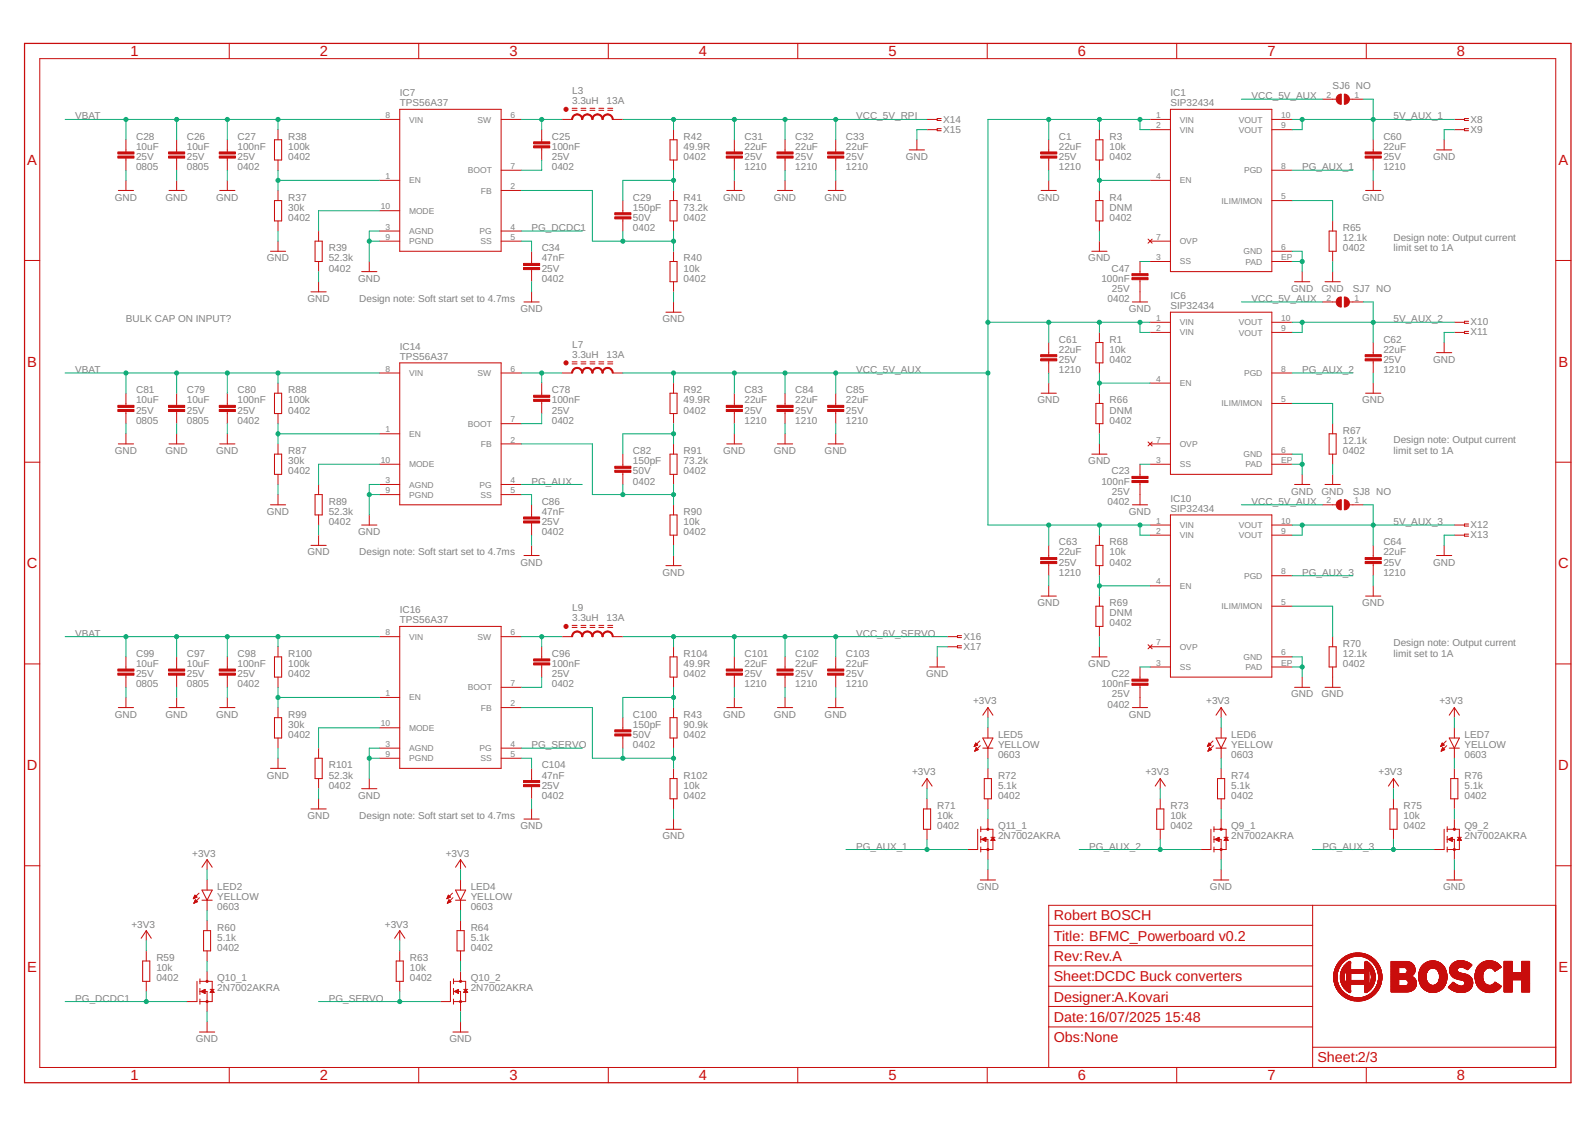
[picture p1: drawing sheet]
<svg xmlns="http://www.w3.org/2000/svg" width="297mm" height="210mm" viewBox="0 0 297 210" stroke-linecap="round" stroke-linejoin="round" font-family="sans-serif">
<defs><g id="words">
<g font-size="2.7" fill="#c90d0c">
<text x="24.3" y="10.5">1</text>
<text x="59.6" y="10.5">2</text>
<text x="94.9" y="10.5">3</text>
<text x="130.2" y="10.5">4</text>
<text x="165.4" y="10.5">5</text>
<text x="200.7" y="10.5">6</text>
<text x="236" y="10.5">7</text>
<text x="271.3" y="10.5">8</text>
<text x="5.1" y="30.7">A</text>
<text x="290.2" y="30.7">A</text>
<text x="5.1" y="68.3">B</text>
<text x="290.2" y="68.3">B</text>
<text x="5" y="105.8">C</text>
<text x="290.2" y="105.8">C</text>
<text x="5" y="143.4">D</text>
<text x="290.2" y="143.4">D</text>
<text x="196.2" y="171.4">Robert BOSCH</text>
<text x="196.2" y="175.2">Title: BFMC_Powerboard v0.2</text>
<text x="196.2" y="179">Rev:Rev.A</text>
<text x="5.1" y="181">E</text>
<text x="196.2" y="182.8">Sheet:DCDC Buck converters</text>
<text x="290.2" y="181">E</text>
<text x="196.2" y="190.3">Date:16/07/2025</text>
<text x="196.2" y="186.5">Designer:A.Kovari</text>
<text x="216.9" y="190.3">15:48</text>
<text x="196.2" y="194.1">Obs:None</text>
<text x="245.3" y="197.9">Sheet:2/3</text>
<text x="24.3" y="201.2">1</text>
<text x="59.6" y="201.2">2</text>
<text x="94.9" y="201.2">3</text>
<text x="130.2" y="201.2">4</text>
<text x="165.4" y="201.2">5</text>
<text x="200.7" y="201.2">6</text>
<text x="236" y="201.2">7</text>
<text x="271.3" y="201.2">8</text>
</g>
<g font-size="1.9" fill="#808080">
<text x="74.4" y="17.9">IC7</text>
<text x="106.5" y="17.5">L3</text>
<text x="218" y="17.9">IC1</text>
<text x="248.2" y="16.6">SJ6 NO</text>
<text x="14" y="22.3">VBAT</text>
<text x="74.4" y="19.8">TPS56A37</text>
<text x="106.5" y="19.4">3.3uH</text>
<text x="113" y="19.4">13A</text>
<text x="159.4" y="22.3">VCC_5V_RPI</text>
<text x="175.7" y="22.8">X14</text>
<text x="218" y="19.8">SIP32434</text>
<text x="233.1" y="18.5">VCC_5V_AUX</text>
<text x="259.5" y="22.3">5V_AUX_1</text>
<text x="273.9" y="22.8">X8</text>
<text x="25.3" y="29.8">25V</text>
<text x="25.3" y="27.9">10uF</text>
<text x="25.3" y="26">C28</text>
<text x="34.8" y="29.8">25V</text>
<text x="34.8" y="27.9">10uF</text>
<text x="34.8" y="26">C26</text>
<text x="44.2" y="27.9">100nF</text>
<text x="44.2" y="29.8">25V</text>
<text x="44.2" y="26">C27</text>
<text x="53.7" y="27.9">100k</text>
<text x="53.7" y="29.8">0402</text>
<text x="53.7" y="26">R38</text>
<text x="102.8" y="27.9">100nF</text>
<text x="102.8" y="29.8">25V</text>
<text x="102.8" y="26">C25</text>
<text x="127.3" y="27.9">49.9R</text>
<text x="127.3" y="29.8">0402</text>
<text x="127.3" y="26">R42</text>
<text x="138.7" y="29.8">25V</text>
<text x="138.7" y="27.9">22uF</text>
<text x="138.7" y="26">C31</text>
<text x="148.1" y="29.8">25V</text>
<text x="148.1" y="27.9">22uF</text>
<text x="148.1" y="26">C32</text>
<text x="157.5" y="29.8">25V</text>
<text x="157.5" y="27.9">22uF</text>
<text x="157.5" y="26">C33</text>
<text x="168.7" y="29.8">GND</text>
<text x="175.7" y="24.7">X15</text>
<text x="197.2" y="29.8">25V</text>
<text x="197.2" y="27.9">22uF</text>
<text x="197.2" y="26">C1</text>
<text x="206.6" y="27.9">10k</text>
<text x="206.6" y="29.8">0402</text>
<text x="206.6" y="26">R3</text>
<text x="257.6" y="29.8">25V</text>
<text x="257.6" y="27.9">22uF</text>
<text x="257.6" y="26">C60</text>
<text x="266.9" y="29.8">GND</text>
<text x="273.9" y="24.7">X9</text>
<text x="25.3" y="31.7">0805</text>
<text x="34.8" y="31.7">0805</text>
<text x="44.2" y="31.7">0402</text>
<text x="102.8" y="31.7">0402</text>
<text x="138.7" y="31.7">1210</text>
<text x="148.1" y="31.7">1210</text>
<text x="157.5" y="31.7">1210</text>
<text x="197.2" y="31.7">1210</text>
<text x="242.5" y="31.7">PG_AUX_1</text>
<text x="257.6" y="31.7">1210</text>
<text x="21.4" y="37.4">GND</text>
<text x="30.8" y="37.4">GND</text>
<text x="40.3" y="37.4">GND</text>
<text x="53.7" y="39.3">30k</text>
<text x="53.7" y="41.1">0402</text>
<text x="53.7" y="37.4">R37</text>
<text x="117.9" y="39.3">150pF</text>
<text x="117.9" y="41.1">50V</text>
<text x="117.9" y="37.4">C29</text>
<text x="127.3" y="39.3">73.2k</text>
<text x="127.3" y="41.1">0402</text>
<text x="127.3" y="37.4">R41</text>
<text x="134.7" y="37.4">GND</text>
<text x="144.1" y="37.4">GND</text>
<text x="153.6" y="37.4">GND</text>
<text x="193.2" y="37.4">GND</text>
<text x="206.6" y="39.3">DNM</text>
<text x="206.6" y="41.1">0402</text>
<text x="206.6" y="37.4">R4</text>
<text x="253.7" y="37.4">GND</text>
<text x="61.2" y="46.8">R39</text>
<text x="99" y="43">PG_DCDC1</text>
<text x="100.9" y="46.8">C34</text>
<text x="117.9" y="43">0402</text>
<text x="250.1" y="44.9">12.1k</text>
<text x="250.1" y="46.8">0402</text>
<text x="250.1" y="43">R65</text>
<text x="259.5" y="44.8">Design note: Output current</text>
<text x="259.5" y="46.8">limit set to 1A</text>
<text x="49.7" y="48.7">GND</text>
<text x="61.2" y="48.7">52.3k</text>
<text x="61.2" y="50.6">0402</text>
<text x="66.7" y="52.5">GND</text>
<text x="100.9" y="48.7">47nF</text>
<text x="100.9" y="50.6">25V</text>
<text x="100.9" y="52.5">0402</text>
<text x="127.3" y="50.6">10k</text>
<text x="127.3" y="52.5">0402</text>
<text x="127.3" y="48.7">R40</text>
<text x="202.7" y="48.7">GND</text>
<text x="205.1" y="52.5">100nF</text>
<text x="207" y="50.6">C47</text>
<text x="57.3" y="56.2">GND</text>
<text x="66.9" y="56.2">Design note: Soft start set to 4.7ms</text>
<text x="96.9" y="58.1">GND</text>
<text x="206.3" y="56.2">0402</text>
<text x="207.1" y="54.4">25V</text>
<text x="210.2" y="58.1">GND</text>
<text x="218" y="57.6">SIP32434</text>
<text x="218" y="55.7">IC6</text>
<text x="233.1" y="56.2">VCC_5V_AUX</text>
<text x="240.4" y="54.4">GND</text>
<text x="246.1" y="54.4">GND</text>
<text x="252" y="54.4">SJ7 NO</text>
<text x="23.5" y="60">BULK CAP ON INPUT?</text>
<text x="74.4" y="65.1">IC14</text>
<text x="106.5" y="64.7">L7</text>
<text x="123.4" y="60">GND</text>
<text x="197.2" y="65.7">22uF</text>
<text x="197.2" y="63.8">C61</text>
<text x="206.6" y="65.7">10k</text>
<text x="206.6" y="63.8">R1</text>
<text x="257.6" y="65.7">22uF</text>
<text x="257.6" y="63.8">C62</text>
<text x="259.5" y="60">5V_AUX_2</text>
<text x="273.9" y="60.6">X10</text>
<text x="273.9" y="62.5">X11</text>
<text x="14" y="69.5">VBAT</text>
<text x="74.4" y="67">TPS56A37</text>
<text x="106.5" y="66.6">3.3uH</text>
<text x="113" y="66.6">13A</text>
<text x="159.4" y="69.5">VCC_5V_AUX</text>
<text x="197.2" y="69.5">1210</text>
<text x="197.2" y="67.6">25V</text>
<text x="206.6" y="67.6">0402</text>
<text x="242.5" y="69.5">PG_AUX_2</text>
<text x="257.6" y="69.5">1210</text>
<text x="257.6" y="67.6">25V</text>
<text x="266.9" y="67.6">GND</text>
<text x="25.3" y="77">25V</text>
<text x="25.3" y="75.1">10uF</text>
<text x="25.3" y="73.2">C81</text>
<text x="34.8" y="77">25V</text>
<text x="34.8" y="75.1">10uF</text>
<text x="34.8" y="73.2">C79</text>
<text x="44.2" y="75.1">100nF</text>
<text x="44.2" y="77">25V</text>
<text x="44.2" y="73.2">C80</text>
<text x="53.7" y="75.1">100k</text>
<text x="53.7" y="77">0402</text>
<text x="53.7" y="73.2">R88</text>
<text x="102.8" y="75.1">100nF</text>
<text x="102.8" y="77">25V</text>
<text x="102.8" y="73.2">C78</text>
<text x="127.3" y="75.1">49.9R</text>
<text x="127.3" y="77">0402</text>
<text x="127.3" y="73.2">R92</text>
<text x="138.7" y="77">25V</text>
<text x="138.7" y="75.1">22uF</text>
<text x="138.7" y="73.2">C83</text>
<text x="148.1" y="77">25V</text>
<text x="148.1" y="75.1">22uF</text>
<text x="148.1" y="73.2">C84</text>
<text x="157.5" y="77">25V</text>
<text x="157.5" y="75.1">22uF</text>
<text x="157.5" y="73.2">C85</text>
<text x="193.2" y="75.1">GND</text>
<text x="206.6" y="77">DNM</text>
<text x="206.6" y="75.1">R66</text>
<text x="253.7" y="75.1">GND</text>
<text x="25.3" y="78.9">0805</text>
<text x="34.8" y="78.9">0805</text>
<text x="44.2" y="78.9">0402</text>
<text x="102.8" y="78.9">0402</text>
<text x="138.7" y="78.9">1210</text>
<text x="148.1" y="78.9">1210</text>
<text x="157.5" y="78.9">1210</text>
<text x="206.6" y="78.9">0402</text>
<text x="250.1" y="82.7">12.1k</text>
<text x="250.1" y="80.8">R67</text>
<text x="259.5" y="82.6">Design note: Output current</text>
<text x="21.4" y="84.6">GND</text>
<text x="30.8" y="84.6">GND</text>
<text x="40.3" y="84.6">GND</text>
<text x="53.7" y="86.5">30k</text>
<text x="53.7" y="88.4">0402</text>
<text x="53.7" y="84.6">R87</text>
<text x="117.9" y="86.5">150pF</text>
<text x="117.9" y="88.4">50V</text>
<text x="117.9" y="84.6">C82</text>
<text x="127.3" y="86.5">73.2k</text>
<text x="127.3" y="88.4">0402</text>
<text x="127.3" y="84.6">R91</text>
<text x="134.7" y="84.6">GND</text>
<text x="144.1" y="84.6">GND</text>
<text x="153.6" y="84.6">GND</text>
<text x="202.7" y="86.5">GND</text>
<text x="207" y="88.4">C23</text>
<text x="250.1" y="84.6">0402</text>
<text x="259.5" y="84.6">limit set to 1A</text>
<text x="49.7" y="95.9">GND</text>
<text x="61.2" y="95.9">52.3k</text>
<text x="61.2" y="94">R89</text>
<text x="99" y="90.2">PG_AUX</text>
<text x="100.9" y="95.9">47nF</text>
<text x="100.9" y="94">C86</text>
<text x="117.9" y="90.2">0402</text>
<text x="127.3" y="95.9">R90</text>
<text x="205.1" y="90.2">100nF</text>
<text x="206.3" y="94">0402</text>
<text x="207.1" y="92.1">25V</text>
<text x="210.2" y="95.9">GND</text>
<text x="218" y="95.3">SIP32434</text>
<text x="218" y="93.4">IC10</text>
<text x="233.1" y="94">VCC_5V_AUX</text>
<text x="240.4" y="92.1">GND</text>
<text x="246.1" y="92.1">GND</text>
<text x="252" y="92.1">SJ8 NO</text>
<text x="61.2" y="97.8">0402</text>
<text x="66.7" y="99.7">GND</text>
<text x="100.9" y="97.8">25V</text>
<text x="100.9" y="99.7">0402</text>
<text x="127.3" y="97.8">10k</text>
<text x="127.3" y="99.7">0402</text>
<text x="197.2" y="101.6">C63</text>
<text x="206.6" y="101.6">R68</text>
<text x="257.6" y="101.6">C64</text>
<text x="259.5" y="97.8">5V_AUX_3</text>
<text x="273.9" y="98.4">X12</text>
<text x="273.9" y="100.2">X13</text>
<text x="57.3" y="103.5">GND</text>
<text x="66.9" y="103.5">Design note: Soft start set to 4.7ms</text>
<text x="96.9" y="105.3">GND</text>
<text x="123.4" y="107.2">GND</text>
<text x="197.2" y="107.2">1210</text>
<text x="197.2" y="105.3">25V</text>
<text x="197.2" y="103.5">22uF</text>
<text x="206.6" y="103.5">10k</text>
<text x="206.6" y="105.3">0402</text>
<text x="242.5" y="107.2">PG_AUX_3</text>
<text x="257.6" y="107.2">1210</text>
<text x="257.6" y="105.3">25V</text>
<text x="257.6" y="103.5">22uF</text>
<text x="266.9" y="105.3">GND</text>
<text x="106.5" y="113.8">L9</text>
<text x="193.2" y="112.9">GND</text>
<text x="206.6" y="112.9">R69</text>
<text x="253.7" y="112.9">GND</text>
<text x="14" y="118.6">VBAT</text>
<text x="74.4" y="116.1">TPS56A37</text>
<text x="74.4" y="114.2">IC16</text>
<text x="106.5" y="115.7">3.3uH</text>
<text x="113" y="115.7">13A</text>
<text x="159.4" y="118.6">VCC_6V_SERVO</text>
<text x="179.4" y="119.1">X16</text>
<text x="206.6" y="114.8">DNM</text>
<text x="206.6" y="116.7">0402</text>
<text x="25.3" y="124.2">10uF</text>
<text x="25.3" y="122.3">C99</text>
<text x="34.8" y="124.2">10uF</text>
<text x="34.8" y="122.3">C97</text>
<text x="44.2" y="124.2">100nF</text>
<text x="44.2" y="122.3">C98</text>
<text x="53.7" y="124.2">100k</text>
<text x="53.7" y="122.3">R100</text>
<text x="102.8" y="124.2">100nF</text>
<text x="102.8" y="122.3">C96</text>
<text x="127.3" y="124.2">49.9R</text>
<text x="127.3" y="122.3">R104</text>
<text x="138.7" y="124.2">22uF</text>
<text x="138.7" y="122.3">C101</text>
<text x="148.1" y="124.2">22uF</text>
<text x="148.1" y="122.3">C102</text>
<text x="157.5" y="124.2">22uF</text>
<text x="157.5" y="122.3">C103</text>
<text x="179.4" y="121">X17</text>
<text x="202.7" y="124.2">GND</text>
<text x="250.1" y="122.3">12.1k</text>
<text x="250.1" y="124.2">0402</text>
<text x="250.1" y="120.5">R70</text>
<text x="259.5" y="120.4">Design note: Output current</text>
<text x="259.5" y="122.3">limit set to 1A</text>
<text x="25.3" y="128">0805</text>
<text x="25.3" y="126.1">25V</text>
<text x="34.8" y="128">0805</text>
<text x="34.8" y="126.1">25V</text>
<text x="44.2" y="126.1">25V</text>
<text x="44.2" y="128">0402</text>
<text x="53.7" y="126.1">0402</text>
<text x="102.8" y="126.1">25V</text>
<text x="102.8" y="128">0402</text>
<text x="127.3" y="126.1">0402</text>
<text x="138.7" y="128">1210</text>
<text x="138.7" y="126.1">25V</text>
<text x="148.1" y="128">1210</text>
<text x="148.1" y="126.1">25V</text>
<text x="157.5" y="128">1210</text>
<text x="157.5" y="126.1">25V</text>
<text x="172.5" y="126.1">GND</text>
<text x="181.2" y="131.2">+3V3</text>
<text x="205.1" y="128">100nF</text>
<text x="206.3" y="131.8">0402</text>
<text x="207" y="126.1">C22</text>
<text x="207.1" y="129.9">25V</text>
<text x="224.6" y="131.2">+3V3</text>
<text x="240.4" y="129.9">GND</text>
<text x="246.1" y="129.9">GND</text>
<text x="268.1" y="131.2">+3V3</text>
<text x="21.4" y="133.7">GND</text>
<text x="30.8" y="133.7">GND</text>
<text x="40.3" y="133.7">GND</text>
<text x="53.7" y="135.6">30k</text>
<text x="53.7" y="137.4">0402</text>
<text x="53.7" y="133.7">R99</text>
<text x="117.9" y="135.6">150pF</text>
<text x="117.9" y="137.4">50V</text>
<text x="117.9" y="133.7">C100</text>
<text x="127.3" y="135.6">90.9k</text>
<text x="127.3" y="137.4">0402</text>
<text x="127.3" y="133.7">R43</text>
<text x="134.7" y="133.7">GND</text>
<text x="144.1" y="133.7">GND</text>
<text x="153.6" y="133.7">GND</text>
<text x="185.9" y="137.4">LED5</text>
<text x="210.2" y="133.7">GND</text>
<text x="229.3" y="137.4">LED6</text>
<text x="272.7" y="137.4">LED7</text>
<text x="61.2" y="143.1">R101</text>
<text x="99" y="139.3">PG_SERVO</text>
<text x="100.9" y="143.1">C104</text>
<text x="117.9" y="139.3">0402</text>
<text x="185.9" y="141.2">0603</text>
<text x="185.9" y="139.3">YELLOW</text>
<text x="229.3" y="141.2">0603</text>
<text x="229.3" y="139.3">YELLOW</text>
<text x="272.7" y="141.2">0603</text>
<text x="272.7" y="139.3">YELLOW</text>
<text x="49.7" y="145">GND</text>
<text x="61.2" y="145">52.3k</text>
<text x="61.2" y="146.9">0402</text>
<text x="66.7" y="148.8">GND</text>
<text x="100.9" y="145">47nF</text>
<text x="100.9" y="146.9">25V</text>
<text x="100.9" y="148.8">0402</text>
<text x="127.3" y="146.9">10k</text>
<text x="127.3" y="148.8">0402</text>
<text x="127.3" y="145">R102</text>
<text x="169.9" y="144.4">+3V3</text>
<text x="185.9" y="146.9">5.1k</text>
<text x="185.9" y="148.8">0402</text>
<text x="185.9" y="145">R72</text>
<text x="213.3" y="144.4">+3V3</text>
<text x="229.3" y="146.9">5.1k</text>
<text x="229.3" y="148.8">0402</text>
<text x="229.3" y="145">R74</text>
<text x="256.7" y="144.4">+3V3</text>
<text x="272.7" y="146.9">5.1k</text>
<text x="272.7" y="148.8">0402</text>
<text x="272.7" y="145">R76</text>
<text x="57.3" y="152.6">GND</text>
<text x="66.9" y="152.6">Design note: Soft start set to 4.7ms</text>
<text x="96.9" y="154.4">GND</text>
<text x="174.5" y="152.6">10k</text>
<text x="174.5" y="154.4">0402</text>
<text x="174.5" y="150.7">R71</text>
<text x="185.9" y="154.4">Q11_1</text>
<text x="218" y="152.6">10k</text>
<text x="218" y="154.4">0402</text>
<text x="218" y="150.7">R73</text>
<text x="229.3" y="154.4">Q9_1</text>
<text x="261.4" y="152.6">10k</text>
<text x="261.4" y="154.4">0402</text>
<text x="261.4" y="150.7">R75</text>
<text x="272.7" y="154.4">Q9_2</text>
<text x="35.8" y="159.5">+3V3</text>
<text x="83" y="159.5">+3V3</text>
<text x="123.4" y="156.3">GND</text>
<text x="159.4" y="158.2">PG_AUX_1</text>
<text x="185.9" y="156.3">2N7002AKRA</text>
<text x="202.9" y="158.2">PG_AUX_2</text>
<text x="229.3" y="156.3">2N7002AKRA</text>
<text x="246.3" y="158.2">PG_AUX_3</text>
<text x="272.7" y="156.3">2N7002AKRA</text>
<text x="40.5" y="167.7">YELLOW</text>
<text x="40.5" y="165.8">LED2</text>
<text x="87.7" y="167.7">YELLOW</text>
<text x="87.7" y="165.8">LED4</text>
<text x="181.9" y="165.8">GND</text>
<text x="225.3" y="165.8">GND</text>
<text x="268.8" y="165.8">GND</text>
<text x="24.5" y="172.8">+3V3</text>
<text x="40.5" y="169.6">0603</text>
<text x="40.5" y="173.3">R60</text>
<text x="71.7" y="172.8">+3V3</text>
<text x="87.7" y="169.6">0603</text>
<text x="87.7" y="173.3">R64</text>
<text x="29.1" y="179">R59</text>
<text x="40.5" y="175.2">5.1k</text>
<text x="40.5" y="177.1">0402</text>
<text x="76.3" y="179">R63</text>
<text x="87.7" y="175.2">5.1k</text>
<text x="87.7" y="177.1">0402</text>
<text x="29.1" y="180.9">10k</text>
<text x="29.1" y="182.8">0402</text>
<text x="40.5" y="184.7">2N7002AKRA</text>
<text x="40.5" y="182.8">Q10_1</text>
<text x="76.3" y="180.9">10k</text>
<text x="76.3" y="182.8">0402</text>
<text x="87.7" y="184.7">2N7002AKRA</text>
<text x="87.7" y="182.8">Q10_2</text>
<text x="14" y="186.5">PG_DCDC1</text>
<text x="61.2" y="186.5">PG_SERVO</text>
<text x="36.5" y="194.1">GND</text>
<text x="83.7" y="194.1">GND</text>
</g>
<g font-size="1.6" fill="#808080">
<text x="71.8" y="22">8</text>
<text x="76.2" y="22.8">VIN</text>
<text x="88.9" y="22.8">SW</text>
<text x="95.1" y="22">6</text>
<text x="215.3" y="22">1</text>
<text x="215.3" y="23.9">2</text>
<text x="219.7" y="22.8">VIN</text>
<text x="230.7" y="22.8">VOUT</text>
<text x="238.6" y="22">10</text>
<text x="238.6" y="23.9">9</text>
<text x="247" y="18.2">2</text>
<text x="252.2" y="18.2">1</text>
<text x="219.7" y="24.7">VIN</text>
<text x="230.7" y="24.7">VOUT</text>
<text x="71.8" y="33.3">1</text>
<text x="76.2" y="34.2">EN</text>
<text x="87.1" y="32.3">BOOT</text>
<text x="95.1" y="35.2">2</text>
<text x="95.1" y="31.4">7</text>
<text x="215.3" y="33.3">4</text>
<text x="219.7" y="34.2">EN</text>
<text x="231.7" y="32.3">PGD</text>
<text x="238.6" y="31.4">8</text>
<text x="70.9" y="39">10</text>
<text x="76.2" y="39.8">MODE</text>
<text x="89.6" y="36.1">FB</text>
<text x="227.5" y="37.9">ILIM/IMON</text>
<text x="238.6" y="37.1">5</text>
<text x="71.8" y="42.8">3</text>
<text x="71.8" y="44.7">9</text>
<text x="76.2" y="43.6">AGND</text>
<text x="76.2" y="45.5">PGND</text>
<text x="89.3" y="43.6">PG</text>
<text x="89.5" y="45.5">SS</text>
<text x="95.1" y="42.8">4</text>
<text x="95.1" y="44.7">5</text>
<text x="215.3" y="44.7">7</text>
<text x="219.7" y="45.5">OVP</text>
<text x="231.6" y="47.4">GND</text>
<text x="238.6" y="46.5">6</text>
<text x="215.3" y="48.4">3</text>
<text x="219.7" y="49.3">SS</text>
<text x="232" y="49.3">PAD</text>
<text x="238.6" y="48.4">EP</text>
<text x="215.3" y="59.8">1</text>
<text x="238.6" y="59.8">10</text>
<text x="247" y="56">2</text>
<text x="252.2" y="56">1</text>
<text x="215.3" y="61.6">2</text>
<text x="219.7" y="60.6">VIN</text>
<text x="219.7" y="62.5">VIN</text>
<text x="230.7" y="60.6">VOUT</text>
<text x="230.7" y="62.5">VOUT</text>
<text x="238.6" y="61.6">9</text>
<text x="71.8" y="69.2">8</text>
<text x="76.2" y="70">VIN</text>
<text x="88.9" y="70">SW</text>
<text x="95.1" y="69.2">6</text>
<text x="215.3" y="71.1">4</text>
<text x="219.7" y="71.9">EN</text>
<text x="231.7" y="70">PGD</text>
<text x="238.6" y="69.2">8</text>
<text x="227.5" y="75.7">ILIM/IMON</text>
<text x="238.6" y="74.9">5</text>
<text x="71.8" y="80.5">1</text>
<text x="76.2" y="81.4">EN</text>
<text x="87.1" y="79.5">BOOT</text>
<text x="89.6" y="83.3">FB</text>
<text x="95.1" y="82.4">2</text>
<text x="95.1" y="78.6">7</text>
<text x="215.3" y="82.4">7</text>
<text x="219.7" y="83.3">OVP</text>
<text x="70.9" y="86.2">10</text>
<text x="71.8" y="90">3</text>
<text x="76.2" y="87">MODE</text>
<text x="95.1" y="90">4</text>
<text x="215.3" y="86.2">3</text>
<text x="219.7" y="87">SS</text>
<text x="231.6" y="85.2">GND</text>
<text x="232" y="87">PAD</text>
<text x="238.6" y="86.2">EP</text>
<text x="238.6" y="84.3">6</text>
<text x="71.8" y="91.9">9</text>
<text x="76.2" y="90.8">AGND</text>
<text x="76.2" y="92.7">PGND</text>
<text x="89.3" y="90.8">PG</text>
<text x="89.5" y="92.7">SS</text>
<text x="95.1" y="91.9">5</text>
<text x="247" y="93.8">2</text>
<text x="252.2" y="93.8">1</text>
<text x="215.3" y="97.5">1</text>
<text x="215.3" y="99.4">2</text>
<text x="219.7" y="98.4">VIN</text>
<text x="219.7" y="100.2">VIN</text>
<text x="230.7" y="98.4">VOUT</text>
<text x="230.7" y="100.3">VOUT</text>
<text x="238.6" y="97.5">10</text>
<text x="238.6" y="99.4">9</text>
<text x="231.7" y="107.8">PGD</text>
<text x="238.6" y="107">8</text>
<text x="215.3" y="108.9">4</text>
<text x="219.7" y="109.7">EN</text>
<text x="227.5" y="113.5">ILIM/IMON</text>
<text x="238.6" y="112.6">5</text>
<text x="71.8" y="118.3">8</text>
<text x="76.2" y="119.1">VIN</text>
<text x="88.9" y="119.1">SW</text>
<text x="95.1" y="118.3">6</text>
<text x="215.3" y="124">3</text>
<text x="215.3" y="120.2">7</text>
<text x="219.7" y="124.8">SS</text>
<text x="219.7" y="121">OVP</text>
<text x="231.6" y="122.9">GND</text>
<text x="232" y="124.8">PAD</text>
<text x="238.6" y="124">EP</text>
<text x="238.6" y="122.1">6</text>
<text x="71.8" y="129.6">1</text>
<text x="76.2" y="130.5">EN</text>
<text x="87.1" y="128.6">BOOT</text>
<text x="95.1" y="131.5">2</text>
<text x="95.1" y="127.7">7</text>
<text x="70.9" y="135.3">10</text>
<text x="76.2" y="136.1">MODE</text>
<text x="89.6" y="132.4">FB</text>
<text x="71.8" y="139.1">3</text>
<text x="71.8" y="141">9</text>
<text x="76.2" y="139.9">AGND</text>
<text x="76.2" y="141.8">PGND</text>
<text x="89.3" y="139.9">PG</text>
<text x="89.5" y="141.8">SS</text>
<text x="95.1" y="139.1">4</text>
<text x="95.1" y="141">5</text>
</g>
</g></defs>
<path d="M4.6 8.1h288v193.6h-288z" fill="none" stroke="#c90d0c" stroke-width=".23"/>
<g fill="none" stroke="#c90d0c" stroke-width=".19">
<path d="M7.4 10.9h282.3v187.9h-282.3zM42.7 8.1v2.8M78 8.1v2.8M113.3 8.1v2.8M148.6 8.1v2.8M183.9 8.1v2.8M219.1 8.1v2.8M246.3 18.5h2.5M251.3 18.5h2.6M254.4 8.1v2.8M22 35.5h2.9M23.5 26v2.3"/>
<path d="M23.5 29.4v2.3M23.5 33.6v1.9M31.5 35.5h2.8M32.9 26v2.3M32.9 29.4v2.3M32.9 33.6v1.9M40.9 35.5h2.9M42.3 26v2.3M42.3 29.4v2.3M42.3 33.6v1.9M51.1 26h1.4v3.8h-1.4zM51.1 37.4h1.4v3.7h-1.4z"/>
<path d="M51.8 24.2v1.8M51.8 29.8v1.9M51.8 35.5v1.9M70.7 33.6h3.7M70.7 22.2h3.7M70.7 39.2h3.7M74.4 20.4h18.9v26.4h-18.9zM93.3 35.5h3.8M93.3 22.2h3.8M93.3 31.7h3.8M100.9 24.2v2.2M100.9 27.5v2.3"/>
<path d="M104.7 22.2h1.9M106.6 20.6h.9M106.6 20.2h.9M108.2 20.6h.9M108.2 20.2h.9M109.9 20.6h.9M109.9 20.2h.9M111.5 20.6h.9M111.5 20.2h.9M113.2 20.6h.9M113.2 20.2h.9M114.1 22.2h1.9"/>
<path d="M116 37.4v2.2M124.8 37.4h1.3v3.7h-1.3zM124.8 26h1.3v3.8h-1.3zM125.4 24.2v1.8M125.4 29.8v1.9M125.4 35.5v1.9M135.3 35.5h2.9M136.8 26v2.3M136.8 29.4v2.3M136.8 33.6v1.9M144.8 35.5h2.8M146.2 26v2.3"/>
<path d="M146.2 29.4v2.3M146.2 33.6v1.9M154.2 35.5h2.9M155.6 26v2.3M155.6 29.4v2.3M155.6 33.6v1.9M169.3 27.9h2.9M170.8 26v1.9M172.6 22.2h1.9M172.6 24.2h1.9M175.3 22.1h-.8v.3h.8M175.3 24h-.8v.3h.8"/>
<path d="M193.9 35.5h2.8M195.3 26v2.3M195.3 29.4v2.3M195.3 33.6v1.9M204.1 37.4h1.3v3.7h-1.3zM204.1 26h1.3v3.8h-1.3zM204.7 24.2v1.8M204.7 29.8v1.9M204.7 35.5v1.9M214.2 33.6h3.8M214.2 22.2h3.8M214.2 24.2h3.8"/>
<path d="M218 20.4h18.9v30.2h-18.9zM236.9 22.2h3.7M236.9 31.7h3.7M236.9 37.4h3.7M236.9 24.2h3.7M254.3 35.5h2.9M255.7 26v2.3M255.7 29.4v2.3M255.7 33.6v1.9M267.5 27.9h2.9M268.9 26v1.9M270.8 22.2h1.9"/>
<path d="M270.8 24.2h1.9M273.5 22.1h-.8v.3h.8M273.5 24h-.8v.3h.8M4.6 48.5h2.8M50.4 46.8h2.8M51.8 41.1v1.9M51.8 44.9v1.9M57.9 54.4h2.8M58.7 44.9h1.3v3.8h-1.3zM59.3 43v1.9M59.3 48.7v1.9M59.3 52.5v1.9"/>
<path d="M67.4 50.6h2.8M68.8 48.7v1.9M70.7 43h3.7M70.7 44.9h3.7M93.3 43h3.8M93.3 44.9h3.8M97.6 56.2h2.8M99 46.8v2.3M99 50.2v2.3M99 54.4v1.8M116 40.8v2.2M124 58.1h2.9"/>
<path d="M124.8 48.7h1.3v3.8h-1.3zM125.4 41.1v1.9M125.4 46.8v1.9M125.4 52.5v1.9M125.4 56.2v1.9M203.3 46.8h2.9M204.7 41.1v1.9M204.7 44.9v1.9M210.9 56.2h2.8M212.3 48.7v2.3M212.3 52.1v4.1M213.8 44.5l.8 .8"/>
<path d="M214.2 44.9h3.8M214.2 48.7h3.8M214.6 44.5l-.8 .8M218 58.1h18.9v30.2h-18.9zM236.9 46.8h3.7M236.9 48.7h3.7M241.1 52.5h2.8M242.5 50.6v1.9M246.3 56.2h2.5M246.8 52.5h2.8M247.5 43h1.3v3.8h-1.3zM248.2 41.1v1.9"/>
<path d="M248.2 46.8v1.9M248.2 50.6v1.9M251.3 56.2h2.6M273.5 59.8h-.8v.4h.8M289.7 48.5h2.9M23.5 73.2v2.3M23.5 76.6v2.3M32.9 73.2v2.3M32.9 76.6v2.3M42.3 73.2v2.3M42.3 76.6v2.3M51.1 73.2h1.4v3.8h-1.4z"/>
<path d="M51.8 71.4v1.8M51.8 77v1.9M70.7 69.5h3.7M74.4 67.6h18.9v26.4h-18.9zM93.3 69.5h3.8M93.3 78.9h3.8M100.9 71.4v2.2M100.9 74.8v2.2M104.7 69.5h1.9M106.6 67.8h.9M106.6 67.4h.9M108.2 67.8h.9"/>
<path d="M108.2 67.4h.9M109.9 67.8h.9M109.9 67.4h.9M111.5 67.8h.9M111.5 67.4h.9M113.2 67.8h.9M113.2 67.4h.9M114.1 69.5h1.9M124.8 73.2h1.3v3.8h-1.3zM125.4 71.4v1.8M125.4 77v1.9M136.8 73.2v2.3"/>
<path d="M136.8 76.6v2.3M146.2 73.2v2.3M146.2 76.6v2.3M155.6 73.2v2.3M155.6 76.6v2.3M193.9 73.2h2.8M195.3 63.8v2.3M195.3 67.2v2.3M195.3 71.4v1.8M204.1 63.8h1.3v3.8h-1.3zM204.1 75.1h1.3v3.8h-1.3zM204.7 61.9v1.9"/>
<path d="M204.7 67.6v1.9M204.7 73.2v1.9M204.7 78.9v1.9M214.2 60h3.8M214.2 61.9h3.8M214.2 71.4h3.8M236.9 60h3.7M236.9 61.9h3.7M236.9 75.1h3.7M236.9 69.5h3.7M248.2 78.9v1.9M254.3 73.2h2.9"/>
<path d="M255.7 63.8v2.3M255.7 67.2v2.3M255.7 71.4v1.8M267.5 65.7h2.9M268.9 63.8v1.9M270.8 60h1.9M270.8 61.9h1.9M273.5 61.7h-.8v.4h.8M4.6 86.1h2.8M22 82.7h2.9M23.5 80.8v1.9M31.5 82.7h2.8"/>
<path d="M32.9 80.8v1.9M40.9 82.7h2.9M42.3 80.8v1.9M50.4 94h2.8M51.1 84.6h1.4v3.7h-1.4zM51.8 82.7v1.9M51.8 88.3v1.9M51.8 92.1v1.9M58.7 92.1h1.3v3.8h-1.3zM59.3 90.2v1.9M59.3 95.9v1.9M59.3 99.7v1.9"/>
<path d="M67.4 97.8h2.8M68.8 95.9v1.9M70.7 86.5h3.7M70.7 90.2h3.7M70.7 80.8h3.7M70.7 92.1h3.7M93.3 82.7h3.8M93.3 90.2h3.8M93.3 92.1h3.8M99 94v2.3M99 97.4v2.3M116 84.6v2.2"/>
<path d="M116 88v2.2M124.8 84.6h1.3v3.7h-1.3zM124.8 95.9h1.3v3.8h-1.3zM125.4 82.7v1.9M125.4 88.3v1.9M125.4 94v1.9M125.4 99.7v1.9M135.3 82.7h2.9M136.8 80.8v1.9M144.8 82.7h2.8M146.2 80.8v1.9M154.2 82.7h2.9"/>
<path d="M155.6 80.8v1.9M203.3 84.6h2.9M204.7 82.7v1.9M204.7 99.7v1.9M210.9 94h2.8M212.3 86.5v2.2M212.3 89.9v4.1M213.8 82.3l.8 .8M214.2 86.5h3.8M214.2 82.7h3.8M214.2 97.8h3.8M214.2 99.7h3.8"/>
<path d="M214.6 82.3l-.8 .8M218 95.9h18.9v30.2h-18.9zM236.9 86.5h3.7M236.9 84.6h3.7M236.9 97.8h3.7M236.9 99.7h3.7M241.1 90.2h2.8M242.5 88.3v1.9M246.3 94h2.5M246.8 90.2h2.8M247.5 80.8h1.3v3.8h-1.3zM248.2 84.6v1.9"/>
<path d="M248.2 88.3v1.9M251.3 94h2.6M270.8 97.8h1.9M270.8 99.7h1.9M273.5 97.6h-.8v.4h.8M273.5 99.5h-.8v.4h.8M289.7 86.1h2.9M57.9 101.6h2.8M70.7 118.6h3.7M74.4 116.7h18.9v26.4h-18.9zM93.3 118.6h3.8M97.6 103.5h2.8"/>
<path d="M99 101.6v1.9M104.7 118.6h1.9M106.6 116.9h.9M106.6 116.5h.9M108.2 116.9h.9M108.2 116.5h.9M109.9 116.9h.9M109.9 116.5h.9M111.5 116.9h.9M111.5 116.5h.9M113.2 116.9h.9M113.2 116.5h.9"/>
<path d="M114.1 118.6h1.9M124 105.3h2.9M125.4 103.5v1.8M176.4 118.6h1.9M179.1 118.4h-.8v.3h.8M193.9 111h2.8M195.3 101.6v2.2M195.3 105v2.2M195.3 109.1v1.9M204.1 101.6h1.3v3.7h-1.3zM204.1 112.9h1.3v3.8h-1.3zM204.7 105.3v1.9"/>
<path d="M204.7 111v1.9M204.7 116.7v1.9M214.2 109.1h3.8M236.9 112.9h3.7M236.9 107.2h3.7M248.2 118.6v1.9M254.3 111h2.9M255.7 101.6v2.2M255.7 105v2.2M255.7 109.1v1.9M267.5 103.5h2.9M268.9 101.6v1.9"/>
<path d="M4.6 123.7h2.8M22 131.8h2.9M23.5 122.3v2.3M23.5 125.8v2.2M23.5 129.9v1.9M31.5 131.8h2.8M32.9 122.3v2.3M32.9 125.8v2.2M32.9 129.9v1.9M40.9 131.8h2.9M42.3 122.3v2.3M42.3 125.8v2.2"/>
<path d="M42.3 129.9v1.9M51.1 122.3h1.4v3.8h-1.4zM51.1 133.7h1.4v3.8h-1.4zM51.8 120.5v1.8M51.8 126.1v1.9M51.8 131.8v1.9M51.8 137.5v1.8M59.3 139.3v1.9M70.7 139.3h3.7M70.7 129.9h3.7M70.7 135.6h3.7M93.3 128h3.8"/>
<path d="M93.3 139.3h3.8M93.3 131.8h3.8M100.9 120.5v2.2M100.9 123.8v2.3M116 133.7v2.2M116 137.1v2.2M124.8 122.3h1.3v3.8h-1.3zM124.8 133.7h1.3v3.8h-1.3zM125.4 120.5v1.8M125.4 126.1v1.9M125.4 131.8v1.9M125.4 137.5v1.8"/>
<path d="M135.3 131.8h2.9M136.8 122.3v2.3M136.8 125.8v2.2M136.8 129.9v1.9M144.8 131.8h2.8M146.2 122.3v2.3M146.2 125.8v2.2M146.2 129.9v1.9M154.2 131.8h2.9M155.6 122.3v2.3M155.6 125.8v2.2M155.6 129.9v1.9"/>
<path d="M173.1 124.2h2.8M174.5 122.3v1.9M176.4 120.5h1.9M179.1 120.3h-.8v.3h.8M181.4 139h.1M181.5 138.9h.2M181.5 138.9h.4M181.5 138.8h.6M181.5 139.8h.2M181.6 138.7h.4M181.6 139.8h.3M181.6 138.6h.3"/>
<path d="M181.6 139.7h.5M181.7 138.5h.1M181.7 139.6h.4M181.7 139.5h.4M181.7 139.4h.3M181.8 139.3h.1M181.8 139.2l-.3 .7M181.8 139.2l.4 .4-.7 .3M182.1 138.8l-.4-.4-.3 .6M182.1 138.8l-.7 .2M182.5 138l-1.1 1M182.6 138.9l-1.1 1"/>
<path d="M183 137.5h1.9l-.9 1.8zM183 139.3h1.9M184 131.8v1.9M184 135.6v1.9M184 139.3v1.9M184 131.8l.9 1.4M184 131.8l-1 1.4M203.3 122.3h2.9M204.7 120.5v1.8M210.9 131.8h2.8M212.3 124.2v2.3M212.3 127.6v4.2"/>
<path d="M213.8 120.1l.8 .7M214.2 124.2h3.8M214.2 120.5h3.8M214.6 120.1l-.8 .7M224.9 139h.1M224.9 138.9h.2M224.9 138.9h.4M225 138.8h.5M225 139.8h.1M225 138.7h.4M225 139.8h.3M225 138.6h.4"/>
<path d="M225 139.7h.5M225.1 138.5h.2M225.1 139.6h.5M225.1 138.5h.1M225.1 139.5h.4M225.1 139.4h.3M225.2 139.3h.1M225.2 139.2l-.2 .7M225.2 139.2l.4 .4-.6 .3M225.5 138.8l-.4-.4-.2 .6M225.5 138.8l-.6 .2M225.9 138l-1 1"/>
<path d="M226 138.9l-1 1M226.5 139.3h1.8M226.5 137.5h1.8l-.9 1.8zM227.4 131.8v1.9M227.4 135.6v1.9M227.4 139.3v1.9M227.4 131.8l.9 1.4M227.4 131.8l-.9 1.4M236.9 124.2h3.7M236.9 122.3h3.7M241.1 128h2.8M242.5 126.1v1.9"/>
<path d="M246.8 128h2.8M247.5 120.5h1.3v3.7h-1.3zM248.2 124.2v3.8M268.3 139h.1M268.4 138.9h.2M268.4 138.9h.4M268.4 138.8h.5M268.4 139.8h.1M268.4 138.7h.5M268.5 139.8h.2M268.5 138.6h.3M268.5 139.7h.4"/>
<path d="M268.5 138.5h.2M268.5 139.6h.5M268.5 138.5h.1M268.6 139.5h.3M268.6 139.4h.3M268.6 139.3h.2M268.7 139.3h.1M268.7 139.2l-.3 .7M268.7 139.2l.3 .4-.6 .3M268.9 138.8l-.3-.4-.3 .6M268.9 138.8l-.6 .2M269.3 138l-1 1"/>
<path d="M269.4 138.9l-1 1M269.9 139.3h1.9M269.9 137.5h1.9l-1 1.8zM270.8 131.8v1.9M270.8 135.6v1.9M270.8 139.3v1.9M270.8 131.8l1 1.4M270.8 131.8l-.9 1.4M289.7 123.7h2.9M50.4 143.1h2.8M51.8 141.2v1.9M57.9 150.7h2.8"/>
<path d="M58.7 141.2h1.3v3.8h-1.3zM59.3 145v1.9M59.3 148.8v1.9M67.4 146.9h2.8M68.8 145v1.9M70.7 141.2h3.7M93.3 141.2h3.8M97.6 152.5h2.8M99 143.1v2.3M99 146.5v2.3M99 150.7v1.8M124 154.5h2.9"/>
<path d="M124.8 145h1.3v3.8h-1.3zM125.4 143.1v1.9M125.4 148.8v1.9M125.4 152.5v2M172 150.7h1.3v3.8h-1.3zM172.6 145v1.9M172.6 148.8v1.9M172.6 154.5v1.8M172.6 145l1 1.4M172.6 145l-.9 1.4M182.1 154.5v3.7h-1.9M182.6 154.5h2.3v3.7h-2.3"/>
<path d="M182.6 156.3h1.4v3.8M182.6 154v.9M182.6 155.8v1.1M182.6 157.8v.9M182.8 156.3l.8-.3v.7zM182.9 156.3h.7M183 156.4h.6M183 156.2h.6M183.1 156.5h.5M183.2 156.1h.4M183.3 156.5h.3M183.3 145h1.3v3.8h-1.3z"/>
<path d="M183.4 156.1h.2M183.5 156.6h.1M183.5 156h.1M184 143.1v1.9M184 148.8v1.9M184 152.5v2M184.5 156h.8M184.6 156.5h.7M184.6 156.4h.6M184.7 156.3h.4M184.7 156.2h.4M184.8 156.1h.2"/>
<path d="M184.9 156l.4 .5h-.8zM215.4 150.7h1.3v3.8h-1.3zM216.1 145v1.9M216.1 148.8v1.9M216.1 154.5v1.8M216.1 145l.9 1.4M216.1 145l-1 1.4M225.5 154.5v3.7h-1.9M226.1 154.5h2.2v3.7h-2.2M226.1 156.3h1.3v3.8M226.1 154v.9M226.1 155.8v1.1"/>
<path d="M226.1 157.8v.9M226.3 156.3l.7-.3v.7zM226.3 156.3h.7M226.4 156.4h.6M226.5 156.2h.5M226.5 156.5h.5M226.7 156.1h.3M226.7 156.5h.3M226.7 145h1.4v3.8h-1.4zM226.8 156.1h.2M226.9 156.6h.1M227 156h.1"/>
<path d="M227.4 143.1v1.9M227.4 148.8v1.9M227.4 152.5v2M228 156h.7M228 156.5h.7M228.1 156.4h.5M228.1 156.3h.5M228.2 156.2h.3M228.2 156.1h.3M228.3 156.1h.1M228.3 156l.4 .5h-.7zM258.8 150.7h1.4v3.8h-1.4z"/>
<path d="M259.5 145v1.9M259.5 148.8v1.9M259.5 154.5v1.8M259.5 145l1 1.4M259.5 145l-.9 1.4M268.9 154.5v3.7h-1.8M269.5 154.5h2.3v3.7h-2.3M269.5 156.3h1.3v3.8M269.5 154v.9M269.5 155.8v1.1M269.5 157.8v.9M269.7 156.3l.8-.3v.7z"/>
<path d="M269.7 156.3h.8M269.8 156.4h.7M269.9 156.2h.6M270 156.5h.5M270.1 156.1h.4M270.2 156.5h.3M270.2 145h1.3v3.8h-1.3zM270.2 156.1h.3M270.3 156.6h.2M270.4 156h.1M270.8 143.1v1.9M270.8 148.8v1.9"/>
<path d="M270.8 152.5v2M271.4 156h.8M271.4 156.5h.7M271.5 156.4h.6M271.5 156.3h.5M271.6 156.2h.4M271.7 156.1h.2M271.8 156l.4 .5h-.8zM4.6 161.2h2.8M26.6 179h1.3v3.8h-1.3zM27.2 173.3v1.9M27.2 177.1v1.9"/>
<path d="M27.2 173.3l1 1.5M27.2 173.3l-.9 1.5M36 167.3h.2M36.1 167.2h.2M36.1 167.2h.4M36.1 168.2h.1M36.2 167.1h.5M36.2 168.1h.1M36.2 167h.4M36.2 168.1h.3M36.2 166.9h.3M36.2 168h.5"/>
<path d="M36.3 166.8h.1M36.3 167.9h.4M36.3 167.8h.3M36.3 166.7l.4 .4-.7 .3zM36.3 167.7h.3M36.4 167.6h.1M36.4 167.6l.4 .3-.7 .3zM37.1 166.3l-1.1 1.1M37.1 167.2l-1 1M37.6 165.8h1.9l-.9 1.9zM37.6 167.7h1.9M37.9 173.3h1.3v3.8h-1.3z"/>
<path d="M38.6 160.1v1.9M38.6 163.9v1.9M38.6 167.7v1.8M38.6 171.4v1.9M38.6 177.1v1.9M38.6 160.1l.9 1.4M38.6 160.1l-1 1.4M73.8 179h1.3v3.8h-1.3zM74.4 173.3v1.9M74.4 177.1v1.9M74.4 173.3l1 1.5M74.4 173.3l-.9 1.5"/>
<path d="M83.2 167.3h.2M83.3 167.2h.3M83.3 167.2h.5M83.3 168.2h.1M83.4 167.1h.5M83.4 168.1h.1M83.4 167h.4M83.4 168.1h.3M83.4 166.9h.3M83.4 168h.5M83.5 166.8h.1M83.5 167.9h.4"/>
<path d="M83.5 167.8h.3M83.5 166.7l.4 .4-.7 .3zM83.5 167.7h.3M83.6 167.6h.1M83.6 167.6l.4 .3-.7 .3zM84.3 166.3l-1.1 1.1M84.3 167.2l-1 1M84.8 167.7h1.9M84.8 165.8h1.9l-.9 1.9zM85.1 173.3h1.3v3.8h-1.3zM85.8 160.1v1.9M85.8 163.9v1.9"/>
<path d="M85.8 167.7v1.8M85.8 171.4v1.9M85.8 177.1v1.9M85.8 160.1l.9 1.4M85.8 160.1l-1 1.4M182.6 163.9h2.8M184 162v1.9M195.3 172.3h49.2M195.3 176.1h49.2M195.3 179.9h49.2M226 163.9h2.8M227.4 162v1.9"/>
<path d="M244.5 168.6v30.2M248.9 179.9h.7M249 179.7h.7M249.1 179.6h.7M249.2 179.5h.7M249.6 180h-.8M249.6 179.9l-.7 .1M249.6 179.9h-.7M249.7 179.8h-.8M249.7 179.7l-.7 .1M249.8 178.8h.9M249.8 179.6h-.8"/>
<path d="M249.9 179.5h-.8M249.9 179.5h-.7M249.9 178.6h1.2M250 179.4h-.8M250 178.5h1.1M250.1 179.3h-.9M250.1 179.3h-.8M250.1 179.2l-.8 .1M250.2 179.2h-.9M250.3 179.1l-.9 .1M250.3 179.9h1.2M250.3 179.1h-.9"/>
<path d="M250.3 179l-.9 .1M250.4 179h-.9M250.4 179.8h1.1M250.4 179.7h1.1M250.5 179.7h1M250.5 178.9h-.9M250.6 179.6h.9M250.6 178.1h4.6M250.6 178.8h-.9M250.7 178.1h4.4M250.7 179.5h.8M250.7 178.8h-1"/>
<path d="M250.7 178h4.3M250.8 179.4h.7M250.9 179.3h.6M250.9 178.7h-1.1M250.9 177.9h4M250.9 178.6h-1M251 179.3h.5M251 178.6h-1.1M251 177.9h3.8M251 179.2h.5M251.1 177.9h3.6M251.1 179.2h.4"/>
<path d="M251.1 177.8h3.6M251.2 179.1h.3M251.2 177.8h3.4M251.3 179.1h.2M251.3 178.4l-1.2 .1M251.4 177.7h.1M251.4 178.4h-1.3M251.4 177.7h2.9M251.5 178.4h-1.3M251.5 179.4l-.7 .1M251.6 177.7h2.6M251.6 178.3h-1.3"/>
<path d="M251.7 177.6h2.4M251.7 178.3h-1.4M251.8 177.6h2.2M251.9 178.2h-1.5M252 177.5h.1M252.1 177.5h1.6M252.2 178.2h-1.7M252.5 178.1h-2M252.5 177.5h.8M253.3 178.1h1.9M253.6 178.2h1.7M253.8 178.2h1.6"/>
<path d="M254.1 178.3h1.4M254.2 179.9h1.2M254.2 180h1.3M254.2 179.9l1.3 .1M254.2 179.8l1.2 .1M254.2 179.8h1.2M254.2 179.7l1.1 .1M254.2 179.7h1.1M254.2 179.7h1M254.2 179.6h1M254.2 179.5h.9M254.2 179.4l.8 .1"/>
<path d="M254.2 179.4h.8M254.2 179.3h.7M254.2 179.2l.6 .1M254.2 179.2h.6M254.2 179.2h.5M254.3 179.1h.3M254.3 178.4h1.3M254.3 179.1h.2M254.4 178.4h1.2M254.4 178.4l1.3 .1M254.6 178.5h1.2M254.7 178.5l1.1 .1"/>
<path d="M254.8 178.6h1.1M254.9 178.7h1.1M255 178.7h1M255 178.8h1.1M255.1 178.8h1M255.1 178.9h1M255.2 178.9h1M255.3 179h.9M255.4 179h.9M255.4 179.1h.9M255.5 179.1l.9 .1M255.6 179.2h.8"/>
<path d="M255.6 179.3h.9M255.7 179.3h.8M255.7 179.4h.9M255.8 179.4h.8M255.8 179.5h.8M255.9 179.6h.8M255.9 179.7h.8M256 179.7h.8M256.1 179.8h.7M256.1 179.8l.7 .1M256.1 179.9h.8M256.1 179.9l.8 .1"/>
<path d="M256.2 180h.7M259.1 179.9h4.3M259.1 180h4.3M259.1 179.9l4.3 .1M259.1 179.8l4.2 .1M259.1 179.8h4.2M259.1 179.7l4.2 .1M259.1 179.7h4.1M259.1 179.6h4.1M259.1 179.6h4M259.1 179.5h4M259.1 179.5h3.9"/>
<path d="M259.1 179.4l3.9 .1M259.1 179.4h3.9M259.1 179.3h3.8M259.1 179.3h3.7M259.1 179.2l3.6 .1M259.1 179.2h3.5M259.1 179.1l3.5 .1M259.1 179.1h3.2M259.1 179.1h3M264.8 180h4.1M264.8 179.9h4M264.9 179.9h3.9"/>
<path d="M264.9 179.8h3.9M264.9 179.8h3.8M265 179.7h3.6M265.1 179.6h3.5M265.2 179.6h3.3M265.2 179.5h3.2M265.3 179.5h3.1M265.4 179.4h2.9M265.5 179.3h2.7M265.5 179.3h2.6M265.6 179.3h2.5M265.7 179.2h2.3"/>
<path d="M265.8 179.2h2.1M265.9 179.1h1.8M266 179.1h1.6M266.2 179h1.3M266.3 179h1M269.4 163.9h2.9M270.3 179.7h3.8M270.3 179.6h3.7M270.4 179.6h3.6M270.4 179.5h3.5M270.5 179.5h3.3M270.6 179.4h3.1"/>
<path d="M270.7 179.3h2.9M270.7 179.3h2.8M270.8 179.3h2.7M270.8 179.2h2.6M270.8 162v1.9M270.9 179.2h2.4M271.1 179.1h2M271.1 179.1h1.9M271.3 179h1.6M271.4 179h1.3M271.6 178.9h.8M273.9 180h-3.8"/>
<path d="M273.9 179.9l-3.8 .1M274 179.9h-3.8M274 179.8l-3.8 .1M274.1 179.8h-3.9M274.1 179.7l-3.9 .1M275.3 180h4.2M275.3 179.9h4.1M275.4 179.8h3.9M275.5 179.7h3.7M275.6 179.6h3.5M275.7 179.5h3.3M275.8 179.5h3.2"/>
<path d="M275.8 179.4h3.1M275.9 179.3h2.9M276 179.3h2.7M276.1 179.3h2.6M276.1 179.2h2.5M276.2 179.2h2.3M276.4 179.1h1.9M276.5 179.1h1.8M276.6 179h1.6M276.8 179h1.2M277.1 178.9h.6M280.1 179.9h1.5"/>
<path d="M280.1 180h1.5M280.1 179.8h1.5M280.1 179.7h1.5M280.1 179.6h1.5M280.1 179.5h1.5M280.1 179.4h1.5M280.1 179.3h1.5M280.1 179.2h1.5M280.1 179.1h1.5M280.1 179h1.5M283.4 179.9h1.5M283.4 180h1.5"/>
<path d="M283.4 179.8h1.5M283.4 179.7h1.5M283.4 179.6h1.5M283.4 179.5h1.5M283.4 179.4h1.5M283.4 179.3h1.5M283.4 179.2h1.5M283.4 179.1h1.5M289.7 161.2h2.9M289.7 168.6h-94.4v30.2M27.2 182.8v1.9M36.7 182.8v3.7h-1.9"/>
<path d="M37.1 192.2h2.9M37.2 184.7h1.4v3.7M37.2 182.8h2.3v3.7h-2.3M37.2 182.3v.9M37.2 184.1v1.1M37.2 186.1v.9M37.5 184.7h.7M37.5 184.6h.7M37.7 184.8h.5M37.7 184.5h.5M37.8 184.8h.4M37.8 184.4h.4"/>
<path d="M38 184.9h.2M38 184.4h.2M38.1 185h.1M38.2 184.3l-.8 .4 .8 .3M38.2 184.3v.7M38.2 184.3h.1M38.6 180.9v1.9M38.6 190.3v1.9M39.1 184.3h.8M39.2 184.8h.6M39.2 184.7h.6M39.3 184.6h.4"/>
<path d="M39.3 184.5h.4M39.4 184.4h.2M39.5 184.4h.1M39.5 184.3l.4 .5h-.8zM42.7 198.8v2.9M74.4 182.8v1.9M78 198.8v2.9M83.9 182.8v3.7h-1.9M84.3 192.2h2.9M84.5 184.7h1.3v3.7M84.5 182.8h2.2v3.7h-2.2M84.5 182.3v.9"/>
<path d="M84.5 184.1v1.1M84.5 186.1v.9M84.7 184.7h.7M84.7 184.6h.7M84.9 184.8h.5M84.9 184.5h.5M85 184.8h.4M85.1 184.4h.3M85.2 184.9h.2M85.2 184.4h.2M85.4 185h.1M85.4 184.3l-.8 .4 .8 .3"/>
<path d="M85.4 184.3v.7M85.4 184.3h.1M85.8 180.9v1.9M85.8 190.3v1.9M86.3 184.3h.8M86.4 184.8h.6M86.4 184.7h.6M86.5 184.6h.4M86.6 184.5h.3M86.6 184.4h.2M86.7 184.4h.1M86.7 184.3l.4 .5h-.8z"/>
<path d="M86.7 184.3h.1M113.3 198.8v2.9M148.6 198.8v2.9M183.9 198.8v2.9M195.3 191.3h49.2M195.3 187.5h49.2M195.3 183.7h49.2M219.1 198.8v2.9M244.5 195.1h45.2M248.4 182.4h.6M248.4 182.3h.6M248.4 182.2h.6"/>
<path d="M248.4 182.1h.6M248.4 182h.6M248.4 181.9h.6M248.4 181.8h.6M248.4 181.7h.6M248.4 181.6h.6M248.4 182.5h.6M248.4 181.5h.6M248.4 182.6h.6M248.4 181.4h.6M248.4 181.3h.7M248.4 182.8h.7"/>
<path d="M248.4 182.7h.7M248.4 181.2h.7M248.5 182.9h.6M248.5 181h.6M248.5 183h.6M248.5 181.1h.6M248.5 180.9h.7M248.5 183h.7M248.5 183.1h.7M248.5 183.2l.7 .1M248.5 183.2h.7M248.6 183.3h.6"/>
<path d="M248.6 180.8h.6M248.6 183.3h.7M248.6 180.7h.6M248.6 180.6h.6M248.6 180.6h.7M248.6 183.4l.7 .1M248.6 183.4h.7M248.6 183.5h.7M248.6 180.5h.7M248.6 183.6h.7M248.6 180.4h.7M248.7 180.4h.6"/>
<path d="M248.7 183.7h.7M248.7 183.6h.7M248.7 180.3h.7M248.7 183.7l.7 .1M248.7 180.2h.7M248.8 183.8h.7M248.8 180.2h.6M248.8 183.9h.7M248.8 183.9l.8 .1M248.8 180h.7M248.8 184h.8M248.9 184l.7 .1"/>
<path d="M248.9 184.1h.7M248.9 184.1h.8M248.9 184.2h.8M249 184.3h.8M249 184.2h.7M249 184.4h.8M249 181.4h-.6M249.1 184.4h.8M249.1 181.1l-.7 .1M249.1 184.4l.8 .1M249.1 181.1h-.6M249.2 184.5h.8"/>
<path d="M249.2 181h-.7M249.2 184.6h.8M249.2 180.8h-.7M249.2 184.6h.9M249.2 184.6l.9 .1M249.2 180.7h-.6M249.3 184.7h.8M249.3 180.5l-.7 .1M249.3 184.7l.9 .1M249.3 180.4l-.7 .1M249.4 184.8h.9M249.4 180.3h-.7"/>
<path d="M249.4 184.9h.9M249.5 184.9h.9M249.5 180.1h-.7M249.5 185h1M249.6 185h.9M249.6 185.1h1M249.6 182.5h.8M249.6 182.4h.8M249.6 182.3h.8M249.6 182.2h.8M249.6 182.2h.7M249.6 182.1h.7"/>
<path d="M249.6 182h.7M249.6 181.9h.7M249.6 181.8h.7M249.6 181.7h.8M249.6 181.6h.8M249.7 185.1h1M249.7 182.7h.7M249.7 182.6h.7M249.7 182.5h.7M249.7 181.4h.7M249.7 181.3h.7M249.7 185.1l1 .1"/>
<path d="M249.7 182.7l.8 .1M249.7 181.2h.7M249.7 182.8h.8M249.7 181.2h.8M249.7 182.9h.8M249.7 185.2h1.1M249.7 183h.8M249.7 181h.8M249.8 183.1h.8M249.8 183l.8 .1M249.8 180.9h.8M249.8 185.3h1.1"/>
<path d="M249.8 183.2h.9M249.8 180.7h.9M249.9 183.2l.8 .1M249.9 185.3l1.1 .1M249.9 183.3h.8M249.9 183.4h1.6M249.9 180.6h.8M249.9 185.4h1.2M249.9 183.5h1.6M249.9 180.5h1.6M250 185.4l1.2 .1M250 180.4h1.5"/>
<path d="M250 183.5h1.5M250 183.6h1.5M250 180.3h1.5M250.1 183.7h1.4M250.1 180.3h1.4M250.1 185.5h1.3M250.1 180.2h1.4M250.1 183.8h1.4M250.1 180.1h1.4M250.2 185.6h1.3M250.2 183.9h1.3M250.2 180.1h1.3"/>
<path d="M250.2 185.6h1.5M250.2 180h1.3M250.3 183.9h1.2M250.3 180h1.2M250.3 184h1.2M250.3 185.7h1.6M250.4 185.7h1.6M250.4 184.1h1.1M250.4 181.7h-.8M250.4 181.5h-.8M250.4 185.8h1.8M250.4 181.4h-.7"/>
<path d="M250.4 184.2h1.1M250.4 181.3h-.7M250.5 184.2h1M250.5 181.1l-.8 .1M250.5 185.8h2.3M250.5 181.1h-.8M250.5 184.3h1M250.5 181h-.8M250.6 180.9h-.9M250.6 185.8h4.5M250.6 184.3h.9M250.6 180.8h-.8"/>
<path d="M250.6 184.4h.9M250.7 185.9h4.4M250.7 184.4h.8M250.7 180.7h-.8M250.7 180.6l-.8 .1M250.8 185.9h4.2M250.8 184.5h.7M250.8 183.3h4.1M250.8 183.2h4.1M250.8 183.1h4.1M250.8 183h4.1M250.8 182.9h4.1"/>
<path d="M250.8 182.8h4.1M250.8 182.7h4.1M250.8 182.6h4.1M250.8 182.5h.7M250.8 182.4h.7M250.8 182.3h.7M250.8 182.2h.7M250.8 182.1h.7M250.8 182h.7M250.8 181.9h.7M250.8 181.8h.7M250.8 181.7h.7"/>
<path d="M250.8 181.6h.7M250.8 181.5h.7M250.8 181.4h.7M250.8 181.2h4.1M250.8 181.1h4.1M250.8 181h4.1M250.8 180.9h4.1M250.8 180.8h4.1M250.8 180.7h4.1M250.8 180.6h4.1M250.8 184.6h.7M250.8 186h4.1"/>
<path d="M250.9 184.6h.6M251 186h3.8M251 184.7h.5M251.1 186.1h3.6M251.1 184.7h.4M251.1 184.8h.4M251.1 186.1h3.5M251.2 184.8h.3M251.3 184.9h.2M251.3 186.2h3.1M251.4 186.2h2.9M251.5 183.4l-1.6 .1"/>
<path d="M251.5 180.6h-1.6M251.6 186.3h2.6M251.6 181.3l-.8 .1M251.7 183.3h-.9M251.7 186.3h2.3M251.9 186.4h2M252.2 186.4h1.4M252.7 186.5h.4M254.1 183.3h.8M254.2 183.7h1.5M254.2 184.4h.9M254.2 184.1h1.2"/>
<path d="M254.2 184h1.2M254.2 183.9h1.3M254.2 183.7h1.4M254.2 183.6h1.5M254.2 183.5h1.6M254.2 183.4h.7M254.2 182.5h.7M254.2 182.4h.7M254.2 182.3h.7M254.2 182.2h.7M254.2 182.1h.7M254.2 182h.7"/>
<path d="M254.2 181.9h.7M254.2 181.8h.7M254.2 181.7h.7M254.2 181.6h.7M254.2 181.5h.7M254.2 181.4h.7M254.2 181.3h.7M254.2 180.5h.7M254.2 180.5h1.6M254.2 180.4h1.6M254.2 180.4h1.5M254.2 180.3h1.5"/>
<path d="M254.2 180.2h1.4M254.2 180.1h1.4M254.2 184.8h.4M254.3 184.9h.1M254.4 198.8v2.9M254.7 184.8h-.5M254.7 184.7h-.5M254.8 184.7h-.6M254.8 184.6l-.6 .1M254.9 184.6h-.7M254.9 181.3h-4.1M255 184.6h-.8"/>
<path d="M255 183.4h.8M255 180.5l.8 .1M255 184.5h-.8M255 183.3h.8M255 180.6h.8M255.1 183.3h.8M255.1 180.7h.8M255.1 184.4h-.9M255.1 183.2h.8M255.1 180.8h.8M255.1 183.1h.8M255.1 180.9h.8"/>
<path d="M255.2 180.9h.7M255.2 184.3h-1M255.2 181h.8M255.2 183h.8M255.2 185.8h-2.2M255.2 185h1M255.2 182.9h.8M255.2 181.1h.8M255.2 182.8h.8M255.2 181.2h.8M255.3 182.7h.7M255.3 181.2h.7"/>
<path d="M255.3 185.8h-1.8M255.3 184.2h-1.1M255.3 182.7h.8M255.3 181.3h.8M255.3 181.4h.8M255.3 182.6h.8M255.3 182.5h.8M255.3 181.5h.8M255.4 185.7h-1.6M255.4 184.1h-1.2M255.4 182.5h.7M255.4 182.4h.7"/>
<path d="M255.4 181.6h.7M255.4 181.5h.7M255.4 182.3h.7M255.4 182.2h.7M255.4 182.1h.7M255.4 181.9h.7M255.4 181.8h.7M255.4 181.7h.7M255.4 182h.7M255.4 185.7h-1.5M255.4 184l-1.2 .1M255.5 183.9l-1.3 .1"/>
<path d="M255.5 185.6h-1.4M255.5 183.9h-1.3M255.6 185.6h-1.3M255.6 183.8h-1.4M255.6 185.5h-1.2M255.6 183.7l-1.4 .1M255.7 185.5h-1.3M255.7 184.6h.8M255.8 183.5h-1.6M255.8 185.4l-1.3 .1M255.8 185.4h-1.1M255.8 185.3l-1 .1"/>
<path d="M255.9 183.2h-.8M255.9 185.3h-1.1M255.9 185.3h-1M256 183h-.8M256 185.2h-1M256 184.2h.8M256 182.9h-.8M256.1 185.1l-1 .1M256.1 185.1h-1M256.1 184.1h.7M256.1 185.1h-.9M256.2 185h-.9"/>
<path d="M256.2 180.1h.8M256.3 184.9h-.9M256.3 183.7h.7M256.3 180.2h.7M256.3 180.3h.7M256.3 184.8h-.9M256.4 183.6h.6M256.4 180.4h.7M256.4 184.8h-.9M256.4 184.7l-.9 .1M256.4 183.5h.7M256.4 180.5h.7"/>
<path d="M256.4 180.4l.7 .1M256.4 184.7h-.8M256.4 183.4h.7M256.5 183.4h.6M256.5 183.3h.7M256.5 180.6l.7 .1M256.5 180.6h.7M256.5 184.6l-.9 .1M256.5 180.7h.7M256.5 180.8h.7M256.5 183.2h.7M256.6 184.6h-.9"/>
<path d="M256.6 183.1h.6M256.6 180.9h.6M256.6 180.8h.6M256.6 183h.6M256.6 184.5h-.8M256.6 182.9h.7M256.6 181.1h.7M256.6 181h.7M256.6 181h.6M256.6 184.4l-.8 .1M256.6 182.8h.7M256.6 184.4h-.7"/>
<path d="M256.6 182.7h.7M256.6 181.3h.7M256.6 181.2l.7 .1M256.6 181.2h.7M256.7 182.6h.6M256.7 181.4h.6M256.7 181.3h.6M256.7 184.4h-.8M256.7 182.5h.6M256.7 181.5h.6M256.7 184.3h-.8M256.7 182.4h.6"/>
<path d="M256.7 181.6h.6M256.7 182.3h.7M256.7 182.2h.7M256.7 182.1h.7M256.7 182h.7M256.7 181.9h.7M256.7 181.8h.7M256.7 181.7h.7M256.8 184.3h-.8M256.8 184.2h-.8M256.8 184.1h-.7M256.9 184l-.8 .1"/>
<path d="M256.9 184h-.7M256.9 183.9l-.7 .1M256.9 183.9h-.7M257 183.9h-.8M257 183.8h-.8M257.1 183.6h-.7M257.2 183.2l-.7 .1M257.3 182.9h-.7M257.3 182.5h-.6M257.4 182.3h-.7M257.4 181.7h-.7M259.1 183.7h4.6"/>
<path d="M259.1 184.1h4.4M259.1 183.9h4.5M259.1 183.6h4.6M259.1 183.5h1.4M259.1 183.4h1.4M259.1 183.3h1.4M259.1 183.2h1.4M259.1 183.1h1.4M259.1 183h1.4M259.1 182.9h1.4M259.1 182.8h1.4M259.1 182.7h1.4"/>
<path d="M259.1 182.6h1.4M259.1 182.5h1.4M259.1 182.4h4.5M259.1 182.3h4.4M259.1 182.2h4.4M259.1 182.2h4.3M259.1 182.1h4.3M259.1 182.1h4.2M259.1 182l4.2 .1M259.1 182h4.1M259.1 181.9l4.1 .1M259.1 181.9h4"/>
<path d="M259.1 181.8l3.9 .1M259.1 181.8h3.8M259.1 181.4h4.2M259.1 181.3h1.4M259.1 181.2h1.4M259.1 181.1h1.4M259.1 181h1.4M259.1 180.9h1.4M259.1 180.8h1.4M259.1 180.7h1.4M259.1 180.6h1.4M259.1 180.5h1.4"/>
<path d="M259.1 180.4h1.4M259.1 180.3h1.4M259.1 180.2h4.4M259.1 180.1h4.4M259.1 180.1h4.3M261.7 181.3h1.7M261.7 180.3h1.8M261.8 180.3h1.7M261.9 182.5h1.7M261.9 180.4h1.6M262 183.5h.1M262 182.5h1.7"/>
<path d="M262 181.1h1.5M262 180.4h1.5M262 180.5l1.5 .1M262 180.5h1.5M262.1 182.5h1.6M262.1 181h1.4M262.1 180.9h1.4M262.1 180.6h1.4M262.1 182.6h1.6M262.1 180.8h1.4M262.1 180.7h1.4M262.1 183.5h1.7"/>
<path d="M262.1 182.6l1.6 .1M262.2 183.3h1.6M262.2 182.7h1.5M262.2 182.8h1.5M262.3 182.9h1.5M262.3 182.8h1.5M262.3 183.2h1.5M262.3 183.1h1.5M262.3 183h1.5M262.4 184.7l-3.3 .1M262.6 184.7h-3.5M262.7 184.6l-3.6 .1"/>
<path d="M262.8 184.6h-3.7M262.9 184.6h-3.8M262.9 181.8h-3.8M263 184.5h-3.9M263 181.7h-3.9M263.1 184.4l-4 .1M263.1 181.7h-4M263.1 181.6h-4M263.1 184.4h-4M263.2 181.6h-4.1M263.2 184.4h-4.1M263.2 181.5h-4.1"/>
<path d="M263.2 184.3h-4.1M263.3 181.5h-4.2M263.3 181.4h-4.2M263.3 184.3h-4.2M263.4 181.3l-4.3 .1M263.4 184.2h-4.3M263.4 181.3h-1.6M263.4 184.1h-4.3M263.4 181.2h-1.5M263.5 181.1l-1.5 .1M263.5 181.1h-1.5M263.5 184l-4.4 .1"/>
<path d="M263.5 181h-1.5M263.5 180.9h-1.4M263.5 184h-4.4M263.6 183.9h-4.5M263.7 183.8h-4.6M263.8 183.5h-1.8M263.8 183.4h-1.6M264.2 182.3h1.4M264.2 182.2h1.4M264.2 182.1h1.4M264.2 182h1.4M264.2 181.9h1.4"/>
<path d="M264.2 181.8h1.4M264.2 181.7h1.4M264.2 182.4h1.5M264.2 182.4h1.4M264.2 181.6h1.4M264.2 181.5h1.4M264.2 182.5l1.5 .1M264.2 182.5h1.5M264.2 181.4h1.4M264.2 181.3h1.5M264.3 182.6h1.4M264.3 181.1h1.4"/>
<path d="M264.3 182.7l1.5 .1M264.3 182.7h1.4M264.3 182.8h1.5M264.3 181h1.5M264.3 182.9h1.5M264.3 180.9h1.5M264.4 182.9h1.5M264.4 180.8h1.5M264.4 183h1.5M264.4 183l1.5 .1M264.4 183.1h1.6M264.4 183.2h1.7"/>
<path d="M264.4 183.2h1.6M264.5 183.2l1.7 .1M264.5 183.3h1.7M264.5 180.5h1.7M264.5 183.3l1.8 .1M264.5 183.4h1.9M264.5 183.4l2 .1M264.5 180.3h4.6M264.6 183.5h2M264.6 183.5h4.5M264.6 180.3h4.5M264.6 180.2h4.4"/>
<path d="M264.6 183.7h4.4M264.6 180.1h4.4M264.7 183.7h4.3M264.7 180.1h4.3M264.7 183.7h4.2M264.7 180h4.2M264.8 183.8h4.1M264.8 183.9h4.1M264.9 183.9h3.9M264.9 184h3.9M265 184.1h3.6M265.1 184.2h3.5"/>
<path d="M265.2 184.3h3.3M265.3 184.3h3.1M265.3 184.4h3.1M265.4 184.4h2.9M265.5 184.5h2.7M265.6 184.6h2.5M265.7 181.3l-1.5 .1M265.7 184.6h2.3M265.7 181.2l-1.5 .1M265.7 181.2h-1.5M265.7 181.1l-1.4 .1M265.8 184.6h2.1"/>
<path d="M265.8 181.1h-1.5M265.8 181h-1.5M265.9 180.9h-1.6M265.9 184.7h1.9M265.9 180.8h-1.5M266 180.7h-1.6M266 184.7h1.7M266 180.6l-1.6 .1M266.1 180.6h-1.7M266.1 180.5l-1.7 .1M266.2 184.8h1.3M266.3 180.4l-1.8 .1"/>
<path d="M266.3 184.8h1.1M266.4 180.4h-1.9M266.5 180.4h-2M267.1 180.4h2M267.2 183.5h1.9M267.3 183.4h1.9M267.3 180.4h1.8M267.4 180.4h1.8M267.4 180.5h1.8M267.5 183.3h1.7M267.5 180.5l1.7 .1M267.6 183.2h1.6"/>
<path d="M267.6 180.6h1.6M267.6 183.2h1.7M267.7 180.7h1.6M267.7 183.1h1.6M267.8 180.8h1.5M267.8 183h1.5M267.8 180.9h1.5M267.8 182.9h1.5M267.9 182.9h1.4M267.9 181h1.4M267.9 182.8h1.5M267.9 181.1h1.5"/>
<path d="M267.9 182.7h1.5M268 182.6h1.4M268 181.2h1.4M268 182.5h1.4M268 181.3h1.4M268 182.4h1.5M268 181.4h1.4M268 182.3h1.5M268 181.5h1.5M268 181.4h1.5M268.1 182.3h1.4M268.1 182.2h1.4"/>
<path d="M268.1 182.1h1.4M268.1 182h1.4M268.1 181.9h1.4M268.1 181.8h1.4M268.1 181.7h1.4M268.1 181.6h1.4M268.1 181.5h1.4M268.7 184.1h-3.7M268.9 183.9h-4.1M269 183.6h-4.4M269.1 183.6h-4.5M269.1 183.5h-2.1"/>
<path d="M269.2 183.3h-1.8M269.2 183.2l-1.7 .1M269.3 183.1h-1.6M269.3 183h-1.5M269.4 182.8h-1.5M269.4 182.7h-1.5M269.4 182.6h-1.4M269.5 182.5h-1.5M269.7 183.9h4.4M269.7 183.9h4.3M269.8 183.9h4.2M269.8 184h4.2"/>
<path d="M269.9 183.7h4.3M269.9 184h4.1M269.9 184.1h4M269.9 183.6h2M270 181h1.6M270 181h1.5M270 180.9h1.5M270 180.9h1.4M270 180.8h1.4M270 180.7h1.4M270 180.6h1.4M270 183.6h1.8"/>
<path d="M270 181.1h1.7M270 180.4h1.5M270 184.1h3.9M270 181.1l1.9 .1M270 181.1h1.8M270 183.5h1.6M270 181.2h2M270 181.2l2.3 .1M270.1 184.2h3.8M270.1 183.5h1.4M270.1 181.3h2.5M270.1 181.3l2.6 .1"/>
<path d="M270.1 184.2h3.7M270.1 181.4h2.8M270.1 180h3.8M270.1 183.4l1.3 .1M270.1 181.5h3.1M270.1 181.4h2.9M270.2 184.3h3.6M270.2 183.4h1.1M270.2 181.5h3.1M270.2 181.6h3.2M270.2 181.6h3.3M270.3 183.3h.9"/>
<path d="M270.3 184.3h3.4M270.3 181.7h3.2M270.3 183.3h.8M270.3 181.7h3.3M270.3 184.4h3.3M270.3 183.2h.7M270.4 183.2h.6M270.4 181.8h3.3M270.4 184.4h3.2M270.4 183.1h.5M270.4 181.8l3.4 .1M270.5 184.4h3.1"/>
<path d="M270.5 183.1h.3M270.5 181.9h3.3M270.5 183h.2M270.5 181.9l3.4 .1M270.6 183h.1M270.6 184.5h2.9M270.6 182.9h.1M270.6 182h3.3M270.6 182l3.4 .1M270.7 184.6h2.7M270.7 182.1h3.3M270.8 184.6h2.5"/>
<path d="M270.8 182.1h3.2M270.8 182.2h3.3M271 182.2h3.1M271 184.7h2.1M271 182.3h3.1M271.1 184.7h1.9M271.2 182.3h2.9M271.3 184.8h1.6M271.3 182.4h2.9M271.4 180.5l-1.4 .1M271.4 180.5h-1.4M271.5 182.4h2.7"/>
<path d="M271.5 180.4l-1.5 .1M271.5 180.4h-1.5M271.5 184.8h1.2M271.6 180.3h-1.6M271.7 180.3h-1.7M271.7 182.5h2.5M271.7 180.2h-1.7M271.8 180.2h-1.8M271.9 182.5h2.3M272.2 182.5h2M272.3 182.6h1.9M272.4 183.6h1.8"/>
<path d="M272.4 180.2h1.3M272.5 182.6h1.7M272.5 180.2h1.2M272.6 183.5h1.6M272.6 182.7h1.6M272.6 180.3h1M272.7 183.5h1.5M272.7 182.7l1.6 .1M272.7 182.8h1.6M272.7 183.4h1.5M272.7 180.3h.9M272.8 182.9h1.5"/>
<path d="M272.8 183.3h1.5M272.8 183h1.5M272.8 183.2h1.5M272.8 183.1h1.5M272.9 180.4h.6M273 180.4h.5M273.1 180.5h.4M273.1 180.5h.3M273.2 180.6h.1M273.8 180.1h-3.8M273.8 180.1h-3.7M274.1 183.8h-4.4"/>
<path d="M274.1 183.7l-4.3 .1M274.2 183.7h-4.3M274.2 183.6h-1.7M274.2 183.5h-1.6M274.3 183.3l-1.5 .1M274.3 183.2h-1.5M274.7 182.3h1.5M274.7 182.2h1.5M274.7 182.2h1.4M274.7 182.1h1.4M274.7 182h1.4M274.7 181.9h1.4"/>
<path d="M274.7 181.8h1.4M274.7 181.7h1.4M274.7 181.6h1.4M274.7 181.5h1.4M274.7 181.5h1.5M274.7 182.4h1.5M274.7 181.4h1.5M274.7 181.3h1.5M274.7 182.5h1.5M274.7 181.2h1.5M274.8 182.6h1.5M274.8 182.6h1.4"/>
<path d="M274.8 181.2h1.4M274.8 181.1h1.4M274.8 182.7l1.5 .1M274.8 182.7h1.5M274.8 181.1h1.5M274.8 182.8h1.6M274.8 182.8h1.5M274.8 181h1.5M274.8 182.9h1.6M274.8 180.8h1.6M274.8 183h1.7M274.8 183h1.6"/>
<path d="M274.9 183l1.6 .1M274.9 183.1h1.7M274.9 180.7h1.7M274.9 183.2h1.7M275 183.2l1.7 .1M275 183.3h1.8M275 180.4h1.8M275 183.4l2.1 .1M275 183.4h1.9M275.1 183.5h2.2M275.1 183.5h4.3M275.1 183.6h4.4"/>
<path d="M275.2 183.7h4.4M275.2 180.1h4.3M275.2 183.7h4.3M275.2 180h4.3M275.2 183.8h4.3M275.3 183.9h4.2M275.3 183.9h4.1M275.4 183.9h4M275.4 184h3.9M275.5 184.1h3.8M275.6 184.1h3.6M275.6 184.2h3.5"/>
<path d="M275.7 184.3h3.4M275.8 184.3h3.2M275.8 184.4h3.2M275.9 184.4h3M276 184.5h2.8M276.1 184.6h2.6M276.2 184.6h2.4M276.2 181.3l-1.5 .1M276.3 184.6h2.2M276.3 181.1h-1.5M276.3 181h-1.5M276.4 180.9h-1.6"/>
<path d="M276.4 184.7h2M276.5 180.8h-1.7M276.5 184.7h1.8M276.5 180.7h-1.6M276.6 180.7h-1.7M276.6 180.6h-1.7M276.7 184.8h1.5M276.7 180.5l-1.8 .1M276.8 180.5h-1.8M276.8 184.8h1.2M276.9 180.4h-1.9M277 180.4h-2"/>
<path d="M277.2 184.9h.5M277.2 180.3h-2.2M277.6 180.3h1.7M277.6 183.5h1.7M277.8 183.5h1.4M277.8 180.4h1.4M277.9 183.4h1.3M277.9 180.4h1.2M278 183.4h1.1M278 180.4h1.1M278 183.3h1M278 180.5h1.1"/>
<path d="M278.1 180.5h.9M278.1 183.3h.9M278.2 183.2h.7M278.2 180.6h.7M278.2 183.2h.6M278.2 180.6h.6M278.2 183.1h.6M278.2 180.7h.6M278.3 180.7h.4M278.3 183.1h.4M278.3 183h.3M278.3 180.8h.2"/>
<path d="M278.4 182.9h.1M278.4 180.9h.1M278.6 180.8h-.3M279.2 184.2h-3.6M279.4 184h-4M279.4 180.3h-4.3M279.5 180.2h-4.4M279.6 183.7h-4.4M279.6 180.1h-4.5M280.1 183.7h1.5M280.1 184.7h1.5M280.1 184.6h1.5"/>
<path d="M280.1 184.5h1.5M280.1 184.4h1.5M280.1 184.3h1.5M280.1 184.2h1.5M280.1 184.1h1.5M280.1 184h1.5M280.1 183.9h1.5M280.1 183.8h1.5M280.1 183.6h1.5M280.1 183.5h1.5M280.1 183.4h1.5M280.1 183.3h1.5"/>
<path d="M280.1 183.2h1.5M280.1 183.1h1.5M280.1 183h1.5M280.1 182.9h1.5M280.1 182.8h1.5M280.1 182.7h1.5M280.1 182.6h1.5M280.1 182.5h1.5M280.1 182.5h4.8M280.1 182.4h4.8M280.1 182.3h4.8M280.1 182.2h4.8"/>
<path d="M280.1 182.1h4.8M280.1 182h4.8M280.1 181.9h4.8M280.1 181.8h4.8M280.1 181.7h4.8M280.1 181.6h4.8M280.1 181.5h4.8M280.1 181.4h4.8M280.1 181.3h4.8M280.1 181.2h4.8M280.1 181.1l4.8 .1M280.1 181.1h1.5"/>
<path d="M280.1 181h1.5M280.1 180.9h1.5M280.1 180.8h1.5M280.1 180.7h1.5M280.1 180.6h1.5M280.1 180.5h1.5M280.1 180.4h1.5M280.1 180.3h1.5M280.1 180.2h1.5M280.1 180.1h1.5M281.6 184.7l-1.5 .1M283.4 183.7h1.5"/>
<path d="M283.4 184.7h1.5M283.4 184.6h1.5M283.4 184.5h1.5M283.4 184.4h1.5M283.4 184.3h1.5M283.4 184.2h1.5M283.4 184.1h1.5M283.4 184h1.5M283.4 183.9h1.5M283.4 183.8h1.5M283.4 183.6h1.5M283.4 183.5h1.5"/>
<path d="M283.4 183.4h1.5M283.4 183.3h1.5M283.4 183.2h1.5M283.4 183.1h1.5M283.4 183h1.5M283.4 182.9h1.5M283.4 182.8h1.5M283.4 182.7h1.5M283.4 182.6h1.5M283.4 182.5h1.5M283.4 181.1h1.5M283.4 181h1.5"/>
<path d="M283.4 180.9h1.5M283.4 180.8h1.5M283.4 180.7h1.5M283.4 180.6h1.5M283.4 180.5h1.5M283.4 180.4h1.5M283.4 180.3h1.5M283.4 180.2h1.5M283.4 180.1h1.5"/>
</g>
<g fill="#c90d0c" stroke="#c90d0c" stroke-width=".19">
<path d="M106.7 21.6l.4-.3 .4-.1v.2l-.6 .3-.3 .5h-.2z" fill-rule="evenodd"/>
<path d="M107.5 21.2l.4 .1a.93 .93 0 0 1 .6 .9h-.2l-.2-.5-.6-.3z" fill-rule="evenodd"/>
<path d="M108.5 21.6l.5-.3 .4-.1v.2l-.6 .3-.3 .5h-.2z" fill-rule="evenodd"/>
<path d="M109.4 21.2h.1a1.04 1.04 0 0 1 .9 1h-.2l-.2-.5-.6-.3z" fill-rule="evenodd"/>
<path d="M110.4 21.6l.5-.3 .4-.1v.2l-.6 .3-.3 .5h-.2z" fill-rule="evenodd"/>
<path d="M111.3 21.2h.1a1.04 1.04 0 0 1 .9 1h-.2l-.1-.4-.3-.3-.4-.1z" fill-rule="evenodd"/>
<path d="M112.5 21.4l.7-.2v.2l-.5 .1-.3 .3-.1 .4h-.2l.1-.3z" fill-rule="evenodd"/>
<path d="M113.2 21.2h.1a1.04 1.04 0 0 1 .9 1h-.2l-.3-.5-.5-.3z" fill-rule="evenodd"/>
<path d="M106.7 68.8l.4-.3 .4-.1v.2l-.4 .1-.3 .3-.2 .5h-.2z" fill-rule="evenodd"/>
<path d="M107.5 68.4l.4 .1a.99 .99 0 0 1 .6 1h-.2l-.2-.6-.6-.3z" fill-rule="evenodd"/>
<path d="M108.5 68.8l.5-.3 .4-.1v.2l-.5 .1-.3 .3-.1 .5h-.2z" fill-rule="evenodd"/>
<path d="M109.4 68.4h.1a1.04 1.04 0 0 1 .9 1.1h-.2l-.2-.6-.6-.3z" fill-rule="evenodd"/>
<path d="M110.4 68.8l.5-.3 .4-.1v.2l-.6 .3-.3 .6h-.2z" fill-rule="evenodd"/>
<path d="M111.3 68.4h.1a1.04 1.04 0 0 1 .9 1.1h-.2l-.1-.5-.3-.3-.4-.1z" fill-rule="evenodd"/>
<path d="M112.3 68.8l.5-.3 .4-.1v.2l-.5 .1-.3 .3-.1 .5h-.2z" fill-rule="evenodd"/>
<path d="M113.2 68.4l.4 .1 .4 .3 .2 .7h-.2l-.1-.5-.3-.3-.4-.1z" fill-rule="evenodd"/>
<path d="M106.7 117.9l.4-.3 .4-.1v.2l-.6 .3-.3 .6h-.2z" fill-rule="evenodd"/>
<path d="M107.5 117.5l.4 .1a.94 .94 0 0 1 .6 1h-.2l-.2-.6-.6-.3z" fill-rule="evenodd"/>
<path d="M108.5 117.9l.5-.3 .4-.1v.2l-.6 .3-.3 .6h-.2z" fill-rule="evenodd"/>
<path d="M109.4 117.5h.1a1.04 1.04 0 0 1 .9 1.1h-.2l-.2-.6-.6-.3z" fill-rule="evenodd"/>
<path d="M110.4 117.9l.5-.3 .4-.1v.2l-.6 .3-.3 .6h-.2z" fill-rule="evenodd"/>
<path d="M111.3 117.5h.1a1.04 1.04 0 0 1 .9 1.1h-.2l-.1-.5-.3-.3-.4-.1z" fill-rule="evenodd"/>
<path d="M112.3 117.9l.5-.3 .4-.1v.2l-.5 .1-.3 .3-.1 .5h-.2z" fill-rule="evenodd"/>
<path d="M113.2 117.5h.1a1.04 1.04 0 0 1 .9 1.1h-.2l-.1-.5-.3-.3-.4-.1z" fill-rule="evenodd"/>
<path d="M249.2 17.8l.6-.3v1.9a.96 .96 0 0 1-.9-.6 .96 .96 0 0 1 .3-1z" fill-rule="evenodd"/>
<path d="M250.4 17.5a.95 .95 0 0 1 .9 1 .95 .95 0 0 1-.9 .9z" fill-rule="evenodd"/>
<path d="M249.2 55.5l.6-.2v1.9a.95 .95 0 0 1-.9-.6 .95 .95 0 0 1 .3-1.1z" fill-rule="evenodd"/>
<path d="M250.4 55.3a.94 .94 0 0 1 .9 1 .94 .94 0 0 1-.9 .9z" fill-rule="evenodd"/>
<path d="M249.2 93.3l.6-.2v1.9a.94 .94 0 0 1-.9-.6 .94 .94 0 0 1 .3-1.1z" fill-rule="evenodd"/>
<path d="M250.4 93.1a.94 .94 0 0 1 .9 .9 .94 .94 0 0 1-.9 1z" fill-rule="evenodd"/>
<circle cx="105.4" cy="20.4" r=".38"/>
<circle cx="38.6" cy="186.5" r=".19"/>
<circle cx="38.6" cy="182.8" r=".19"/>
<circle cx="85.8" cy="186.5" r=".19"/>
<circle cx="85.8" cy="182.8" r=".19"/>
<circle cx="227.4" cy="158.2" r=".19"/>
<circle cx="227.4" cy="154.5" r=".19"/>
<circle cx="270.8" cy="158.2" r=".19"/>
<circle cx="270.8" cy="154.5" r=".19"/>
<circle cx="184" cy="158.2" r=".19"/>
<circle cx="184" cy="154.5" r=".19"/>
<circle cx="105.4" cy="67.6" r=".38"/>
<circle cx="105.4" cy="116.7" r=".38"/>
</g>
<g fill="#c90d0c" stroke="#c90d0c" stroke-width=".19">
<path d="M99.4 27.2h3v.3h-3z"/>
<path d="M99.4 26.4h3v.4h-3z"/>
<path d="M31.4 29.1h3v.3h-3z"/>
<path d="M31.4 28.3h3v.4h-3z"/>
<path d="M40.8 29.1h3v.3h-3z"/>
<path d="M40.8 28.3h3v.4h-3z"/>
<path d="M21.9 29.1h3.1v.3h-3.1z"/>
<path d="M21.9 28.3h3.1v.4h-3.1z"/>
<path d="M114.5 40.4h3v.4h-3z"/>
<path d="M114.5 39.6h3v.4h-3z"/>
<path d="M135.3 29.1h3v.3h-3z"/>
<path d="M135.3 28.3h3v.4h-3z"/>
<path d="M144.7 29.1h3v.3h-3z"/>
<path d="M144.7 28.3h3v.4h-3z"/>
<path d="M154.1 29.1h3v.3h-3z"/>
<path d="M154.1 28.3h3v.4h-3z"/>
<path d="M97.5 49.8h3v.4h-3z"/>
<path d="M97.5 49.1h3v.3h-3z"/>
<path d="M193.8 29.1h3v.3h-3z"/>
<path d="M193.8 28.3h3v.4h-3z"/>
<path d="M254.2 29.1h3v.3h-3z"/>
<path d="M254.2 28.3h3v.4h-3z"/>
<path d="M193.8 66.8h3v.4h-3z"/>
<path d="M193.8 66.1h3v.3h-3z"/>
<path d="M254.2 66.8h3v.4h-3z"/>
<path d="M254.2 66.1h3v.3h-3z"/>
<path d="M193.8 104.6h3v.4h-3z"/>
<path d="M193.8 103.8h3v.4h-3z"/>
<path d="M254.2 104.6h3v.4h-3z"/>
<path d="M254.2 103.8h3v.4h-3z"/>
<path d="M99.4 74.4h3v.4h-3z"/>
<path d="M99.4 73.6h3v.4h-3z"/>
<path d="M31.4 76.3h3v.3h-3z"/>
<path d="M31.4 75.5h3v.4h-3z"/>
<path d="M40.8 76.3h3v.3h-3z"/>
<path d="M40.8 75.5h3v.4h-3z"/>
<path d="M21.9 76.3h3.1v.3h-3.1z"/>
<path d="M21.9 75.5h3.1v.4h-3.1z"/>
<path d="M114.5 87.6h3v.4h-3z"/>
<path d="M114.5 86.8h3v.4h-3z"/>
<path d="M135.3 76.3h3v.3h-3z"/>
<path d="M135.3 75.5h3v.4h-3z"/>
<path d="M144.7 76.3h3v.3h-3z"/>
<path d="M144.7 75.5h3v.4h-3z"/>
<path d="M154.1 76.3h3v.3h-3z"/>
<path d="M154.1 75.5h3v.4h-3z"/>
<path d="M97.5 97h3v.4h-3z"/>
<path d="M97.5 96.3h3v.4h-3z"/>
<path d="M99.4 123.5h3v.3h-3z"/>
<path d="M99.4 122.7h3v.4h-3z"/>
<path d="M31.4 125.4h3v.4h-3z"/>
<path d="M31.4 124.6h3v.4h-3z"/>
<path d="M40.8 125.4h3v.4h-3z"/>
<path d="M40.8 124.6h3v.4h-3z"/>
<path d="M21.9 125.4h3.1v.4h-3.1z"/>
<path d="M21.9 124.6h3.1v.4h-3.1z"/>
<path d="M114.5 136.7h3v.4h-3z"/>
<path d="M114.5 135.9h3v.4h-3z"/>
<path d="M135.3 125.4h3v.4h-3z"/>
<path d="M135.3 124.6h3v.4h-3z"/>
<path d="M144.7 125.4h3v.4h-3z"/>
<path d="M144.7 124.6h3v.4h-3z"/>
<path d="M154.1 125.4h3v.4h-3z"/>
<path d="M154.1 124.6h3v.4h-3z"/>
<path d="M97.5 146.1h3v.4h-3z"/>
<path d="M97.5 145.4h3v.4h-3z"/>
<path d="M210.8 127.3h3v.3h-3z"/>
<path d="M210.8 126.5h3v.4h-3z"/>
<path d="M210.8 89.5h3v.4h-3z"/>
<path d="M210.8 88.7h3v.4h-3z"/>
<path d="M210.8 51.7h3v.4h-3z"/>
<path d="M210.8 51h3v.4h-3z"/>
</g>
<g fill="none" stroke="#0dab76" stroke-width=".19">
<path d="M231.2 18.5h15.1M253.9 18.5h1.8v7.5M12.1 22.2h58.6M23.5 22.2v3.8M23.5 31.7v1.9M32.9 22.2v3.8M32.9 31.7v1.9M42.3 22.2v3.8M42.3 31.7v1.9M51.8 22.2v2M51.8 31.7v3.8M51.8 33.6h18.9"/>
<path d="M70.7 39.2h-11.4v3.8M97.1 22.2h7.6M97.1 35.5h13.2v9.4h15.1M100.9 22.2v2M100.9 29.8v1.9h-3.8M116 22.2h56.6M125.4 22.2v2M125.4 31.7v3.8M125.4 33.6h-9.4v3.8M136.8 22.2v3.8M136.8 31.7v1.9M146.2 22.2v3.8"/>
<path d="M146.2 31.7v1.9M155.6 22.2v3.8M155.6 31.7v1.9M172.6 24.2h-1.8v1.8M195.3 22.2v3.8M195.3 31.7v1.9M204.7 22.2v2M204.7 31.7v3.8M204.7 33.6h9.5M212.3 22.2v2h1.9M214.2 22.2h-30.2v75.6h30.2M240.6 22.2h30.2"/>
<path d="M240.6 31.7h11.3M240.6 37.4h7.6v3.7M242.5 22.2v2h-1.9M255.7 31.7v1.9M270.8 24.2h-1.9v1.8M51.8 43v1.9M59.3 50.6v1.9M68.8 44.9h1.9M70.7 43h-1.9v5.7M97.1 43h11.3M97.1 44.9h1.9v1.9M99 52.5v1.9"/>
<path d="M116 43v1.9M125.4 43v3.8M125.4 54.4v1.8M204.7 43v1.9M212.3 48.7h1.9M231.2 56.2h15.1M240.6 48.7h1.9M240.6 46.8h1.9v3.8M248.2 48.7v1.9M253.9 56.2h1.8v7.6M12.1 69.5h58.6M23.5 69.5v3.7"/>
<path d="M23.5 78.9v1.9M32.9 69.5v3.7M32.9 78.9v1.9M42.3 69.5v3.7M42.3 78.9v1.9M51.8 69.5v1.9M51.8 78.9v3.8M97.1 69.5h7.6M100.9 69.5v1.9M100.9 77v1.9h-3.8M116 69.5h68M125.4 69.5v1.9"/>
<path d="M125.4 78.9v3.8M136.8 69.5v3.7M136.8 78.9v1.9M146.2 69.5v3.7M146.2 78.9v1.9M155.6 69.5v3.7M155.6 78.9v1.9M184 60h30.2M195.3 60v3.8M195.3 69.5v1.9M204.7 60v1.9M204.7 69.5v3.7"/>
<path d="M204.7 71.4h9.5M212.3 60v1.9h1.9M240.6 69.5h11.3M240.6 75.1h7.6v3.8M240.6 60h30.2M242.5 60v1.9h-1.9M255.7 69.5v1.9M270.8 61.9h-1.9v1.9M51.8 90.2v1.9M51.8 80.8h18.9M59.3 97.8v1.9M68.8 92.1h1.9"/>
<path d="M70.7 90.2h-1.9v5.7M70.7 86.5h-11.4v3.7M97.1 92.1h1.9v1.9M97.1 90.2h11.3M97.1 82.7h13.2v9.4h15.1M99 99.7v1.9M116 90.2v1.9M125.4 90.2v3.8M125.4 80.8h-9.4v3.8M195.3 97.8v3.8M204.7 80.8v1.9M204.7 97.8v1.9"/>
<path d="M212.3 86.5h1.9M212.3 97.8v1.9h1.9M231.2 94h15.1M240.6 84.6h1.9v3.7M240.6 86.5h1.9M240.6 97.8h30.2M242.5 97.8v1.9h-1.9M248.2 86.5v1.8M253.9 94h1.8v7.6M270.8 99.7h-1.9v1.9M12.1 118.6h58.6M23.5 118.6v3.7"/>
<path d="M32.9 118.6v3.7M42.3 118.6v3.7M51.8 118.6v1.9M97.1 118.6h7.6M100.9 118.6v1.9M116 118.6h60.4M125.4 101.6v1.9M125.4 118.6v1.9M136.8 118.6v3.7M146.2 118.6v3.7M155.6 118.6v3.7M195.3 107.2v1.9"/>
<path d="M204.7 107.2v3.8M204.7 118.6v1.9M204.7 109.1h9.5M240.6 112.9h7.6v5.7M240.6 107.2h11.3M255.7 107.2v1.9M23.5 128v1.9M32.9 128v1.9M42.3 128v1.9M51.8 128v3.8M51.8 139.3v1.9M51.8 129.9h18.9"/>
<path d="M70.7 139.3h-1.9v5.7M70.7 135.6h-11.4v3.7M97.1 139.3h11.3M97.1 131.8h13.2v9.4h15.1M100.9 126.1v1.9h-3.8M116 139.3v1.9M125.4 128v3.8M125.4 139.3v3.8M125.4 129.9h-9.4v3.8M136.8 128v1.9M146.2 128v1.9M155.6 128v1.9"/>
<path d="M176.4 120.5h-1.9v1.8M184 133.7v1.9M212.3 124.2h1.9M227.4 133.7v1.9M240.6 122.3h1.9v3.8M240.6 124.2h1.9M270.8 133.7v1.9M59.3 146.9v1.9M68.8 141.2h1.9M97.1 141.2h1.9v1.9M99 148.8v1.9M125.4 150.7v1.8"/>
<path d="M157.5 158.2h22.7M172.6 146.9v1.9M172.6 156.3v1.9M184 141.2v1.9M184 150.7v1.8M201 158.2h22.6M216.1 146.9v1.9M216.1 156.3v1.9M227.4 141.2v1.9M227.4 150.7v1.8M244.4 158.2h22.7M259.5 146.9v1.9"/>
<path d="M259.5 156.3v1.9M270.8 141.2v1.9M270.8 150.7v1.8M27.2 175.2v1.9M38.6 162v1.9M38.6 169.5v1.9M38.6 179v1.9M74.4 175.2v1.9M85.8 162v1.9M85.8 169.5v1.9M85.8 179v1.9M184 160.1v1.9"/>
<path d="M227.4 160.1v1.9M270.8 160.1v1.9M12.1 186.5h22.7M27.2 184.7v1.8M38.6 188.4v1.9M59.3 186.5h22.7M74.4 184.7v1.8M85.8 188.4v1.9"/>
</g>
<g fill="#0dab76" stroke="#0dab76" stroke-width=".19">
<circle cx="100.9" cy="22.2" r=".38"/>
<circle cx="23.5" cy="22.2" r=".38"/>
<circle cx="32.9" cy="22.2" r=".38"/>
<circle cx="42.3" cy="22.2" r=".38"/>
<circle cx="51.8" cy="22.2" r=".38"/>
<circle cx="23.5" cy="69.5" r=".38"/>
<circle cx="32.9" cy="69.5" r=".38"/>
<circle cx="42.3" cy="69.5" r=".38"/>
<circle cx="51.8" cy="69.5" r=".38"/>
<circle cx="23.5" cy="118.6" r=".38"/>
<circle cx="32.9" cy="118.6" r=".38"/>
<circle cx="42.3" cy="118.6" r=".38"/>
<circle cx="51.8" cy="118.6" r=".38"/>
<circle cx="68.8" cy="44.9" r=".38"/>
<circle cx="242.5" cy="48.7" r=".38"/>
<circle cx="242.5" cy="86.5" r=".38"/>
<circle cx="242.5" cy="124.2" r=".38"/>
<circle cx="68.8" cy="92.1" r=".38"/>
<circle cx="68.8" cy="141.2" r=".38"/>
<circle cx="51.8" cy="33.6" r=".38"/>
<circle cx="125.4" cy="44.9" r=".38"/>
<circle cx="116" cy="44.9" r=".38"/>
<circle cx="125.4" cy="22.2" r=".38"/>
<circle cx="155.6" cy="22.2" r=".38"/>
<circle cx="146.2" cy="22.2" r=".38"/>
<circle cx="136.8" cy="22.2" r=".38"/>
<circle cx="125.4" cy="33.6" r=".38"/>
<circle cx="27.2" cy="186.5" r=".38"/>
<circle cx="125.4" cy="118.6" r=".38"/>
<circle cx="146.2" cy="118.6" r=".38"/>
<circle cx="136.8" cy="118.6" r=".38"/>
<circle cx="155.6" cy="118.6" r=".38"/>
<circle cx="242.5" cy="22.2" r=".38"/>
<circle cx="255.7" cy="22.2" r=".38"/>
<circle cx="204.7" cy="33.6" r=".38"/>
<circle cx="172.6" cy="158.2" r=".38"/>
<circle cx="125.4" cy="69.5" r=".38"/>
<circle cx="155.6" cy="69.5" r=".38"/>
<circle cx="146.2" cy="69.5" r=".38"/>
<circle cx="136.8" cy="69.5" r=".38"/>
<circle cx="212.3" cy="60" r=".38"/>
<circle cx="204.7" cy="60" r=".38"/>
<circle cx="212.3" cy="22.2" r=".38"/>
<circle cx="204.7" cy="22.2" r=".38"/>
<circle cx="195.3" cy="22.2" r=".38"/>
<circle cx="212.3" cy="97.8" r=".38"/>
<circle cx="204.7" cy="97.8" r=".38"/>
<circle cx="195.3" cy="97.8" r=".38"/>
<circle cx="184" cy="60" r=".38"/>
<circle cx="195.3" cy="60" r=".38"/>
<circle cx="184" cy="69.5" r=".38"/>
<circle cx="204.7" cy="71.4" r=".38"/>
<circle cx="204.7" cy="109.1" r=".38"/>
<circle cx="242.5" cy="60" r=".38"/>
<circle cx="255.7" cy="60" r=".38"/>
<circle cx="216.1" cy="158.2" r=".38"/>
<circle cx="242.5" cy="97.8" r=".38"/>
<circle cx="255.7" cy="97.8" r=".38"/>
<circle cx="259.5" cy="158.2" r=".38"/>
<circle cx="74.4" cy="186.5" r=".38"/>
<circle cx="100.9" cy="69.5" r=".38"/>
<circle cx="51.8" cy="80.8" r=".38"/>
<circle cx="125.4" cy="92.1" r=".38"/>
<circle cx="116" cy="92.1" r=".38"/>
<circle cx="125.4" cy="80.8" r=".38"/>
<circle cx="100.9" cy="118.6" r=".38"/>
<circle cx="51.8" cy="129.9" r=".38"/>
<circle cx="125.4" cy="141.2" r=".38"/>
<circle cx="116" cy="141.2" r=".38"/>
<circle cx="125.4" cy="129.9" r=".38"/>
</g>
<use href="#words"/>
</svg>
